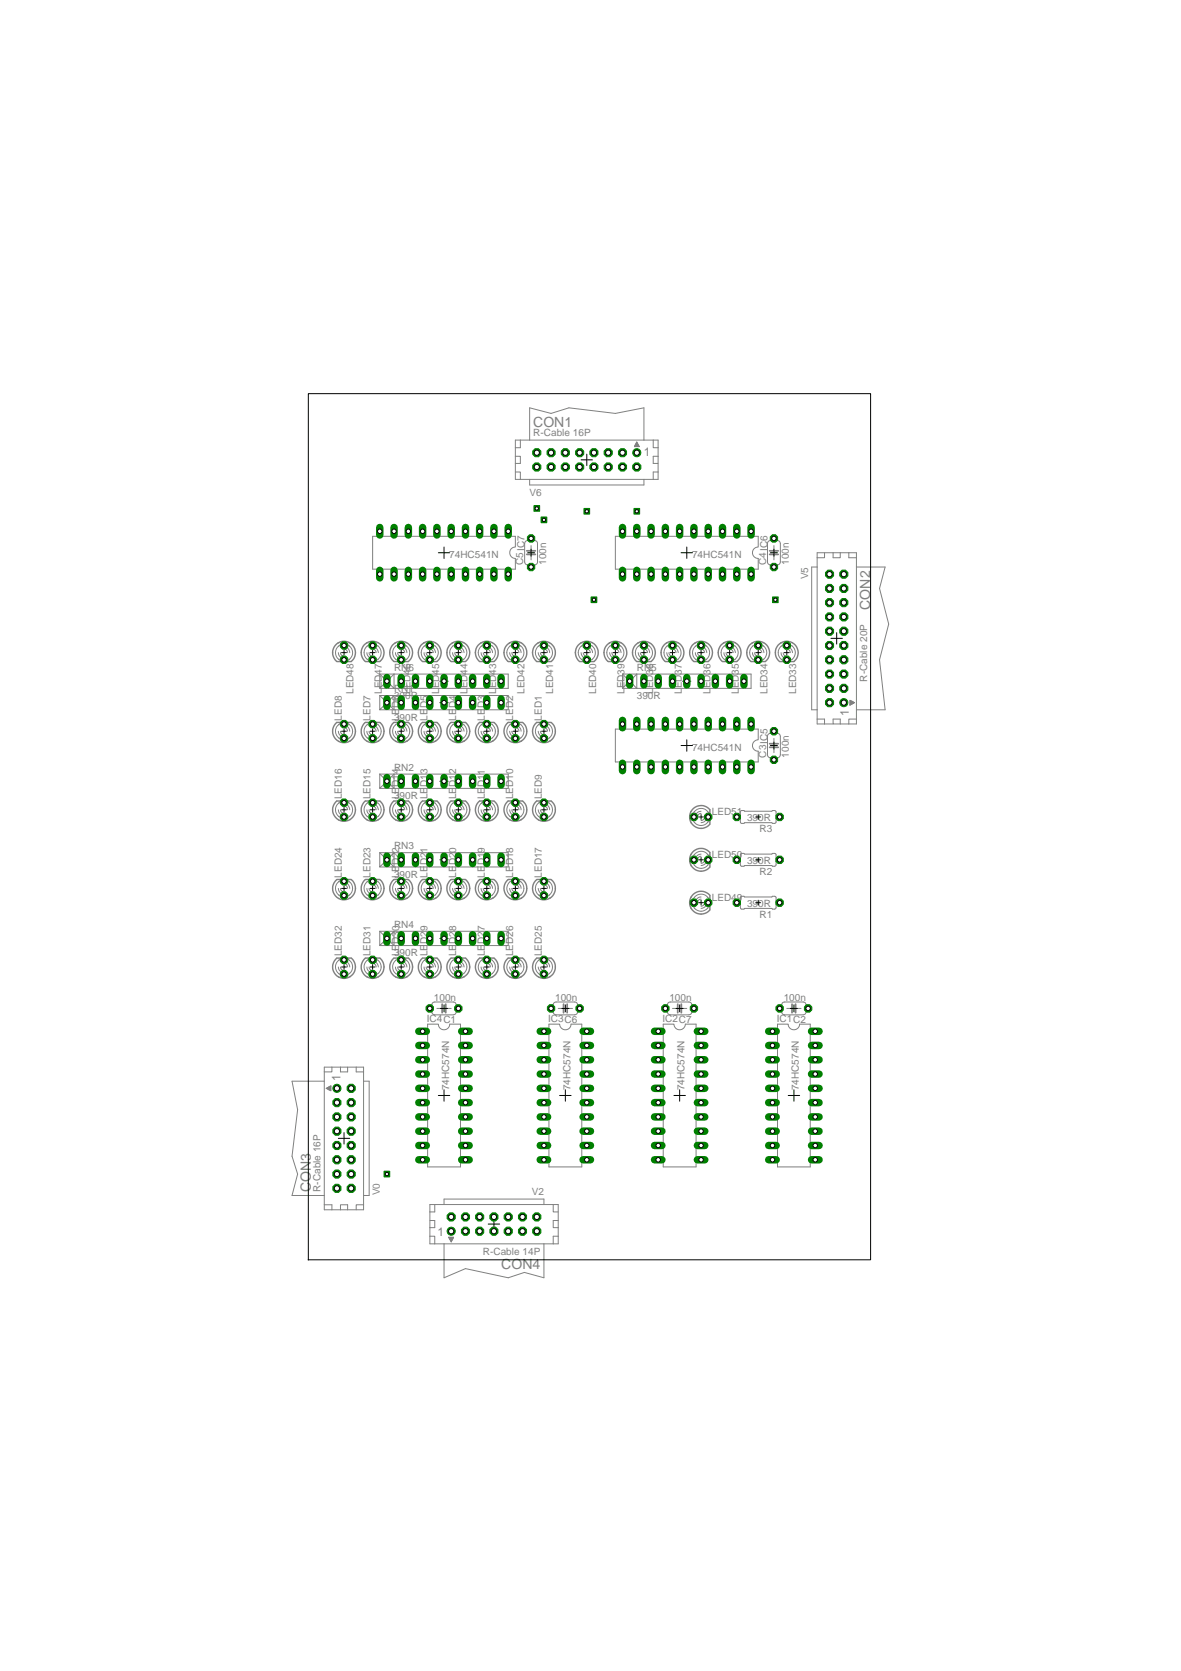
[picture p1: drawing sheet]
<svg xmlns="http://www.w3.org/2000/svg" width="210mm" height="297mm" viewBox="0 0 210 297" stroke-linecap="round" stroke-linejoin="round" font-family="sans-serif">
<defs><g id="words">
<g font-size="2.5" fill="#808080">
<text x="94.8" y="75.8">CON1</text>
<text x="154.7" y="108.4" transform="rotate(-90 154.7 108.4)">CON2</text>
<text x="55.2" y="211.9" transform="rotate(-90 55.2 211.9)">CON3</text>
<text x="89.1" y="225.5">CON4</text>
</g>
<g font-size="2.1" fill="#808080">
<text x="114.5" y="81.1">1</text>
<text x="150.9" y="127.4" transform="rotate(-90 150.9 127.4)">1</text>
<text x="60.5" y="192.2" transform="rotate(-90 60.5 192.2)">1</text>
<text x="77.8" y="219.8">1</text>
</g>
<g font-size="1.8" fill="#808080">
<text x="94.8" y="77.6">R-Cable 16P</text>
<text x="94.2" y="88.1">V6</text>
<text x="79.9" y="99.1">74HC541N</text>
<text x="93" y="100.4" transform="rotate(-90 93 100.4)">C5IC7</text>
<text x="97.1" y="100.4" transform="rotate(-90 97.1 100.4)">100n</text>
<text x="123" y="99.1">74HC541N</text>
<text x="136.2" y="100.4" transform="rotate(-90 136.2 100.4)">C4IC6</text>
<text x="140.3" y="100.4" transform="rotate(-90 140.3 100.4)">100n</text>
<text x="143.7" y="103" transform="rotate(-90 143.7 103)">V5</text>
<text x="70.1" y="119.2">RN6</text>
<text x="113.2" y="119.2">RN5</text>
<text x="62.8" y="123.4" transform="rotate(-90 62.8 123.4)">LED48</text>
<text x="67.9" y="123.4" transform="rotate(-90 67.9 123.4)">LED47</text>
<text x="70.1" y="123">RN1</text>
<text x="70.1" y="124.3">390R</text>
<text x="73" y="123.4" transform="rotate(-90 73 123.4)">LED46</text>
<text x="78.1" y="123.4" transform="rotate(-90 78.1 123.4)">LED45</text>
<text x="83.1" y="123.4" transform="rotate(-90 83.1 123.4)">LED44</text>
<text x="88.2" y="123.4" transform="rotate(-90 88.2 123.4)">LED43</text>
<text x="93.3" y="123.4" transform="rotate(-90 93.3 123.4)">LED42</text>
<text x="98.4" y="123.4" transform="rotate(-90 98.4 123.4)">LED41</text>
<text x="106" y="123.4" transform="rotate(-90 106 123.4)">LED40</text>
<text x="111.1" y="123.4" transform="rotate(-90 111.1 123.4)">LED39</text>
<text x="113.2" y="124.3">390R</text>
<text x="116.1" y="123.4" transform="rotate(-90 116.1 123.4)">LED38</text>
<text x="121.2" y="123.4" transform="rotate(-90 121.2 123.4)">LED37</text>
<text x="126.3" y="123.4" transform="rotate(-90 126.3 123.4)">LED36</text>
<text x="131.4" y="123.4" transform="rotate(-90 131.4 123.4)">LED35</text>
<text x="136.5" y="123.4" transform="rotate(-90 136.5 123.4)">LED34</text>
<text x="141.5" y="123.4" transform="rotate(-90 141.5 123.4)">LED33</text>
<text x="154.2" y="121.2" transform="rotate(-90 154.2 121.2)">R-Cable 20P</text>
<text x="60.8" y="128.1" transform="rotate(-90 60.8 128.1)">LED8</text>
<text x="65.9" y="128.1" transform="rotate(-90 65.9 128.1)">LED7</text>
<text x="70.1" y="128.1">390R</text>
<text x="71" y="128.1" transform="rotate(-90 71 128.1)">LED6</text>
<text x="76" y="128.1" transform="rotate(-90 76 128.1)">LED5</text>
<text x="81.1" y="128.1" transform="rotate(-90 81.1 128.1)">LED4</text>
<text x="86.2" y="128.1" transform="rotate(-90 86.2 128.1)">LED3</text>
<text x="91.2" y="128.1" transform="rotate(-90 91.2 128.1)">LED2</text>
<text x="96.3" y="128.1" transform="rotate(-90 96.3 128.1)">LED1</text>
<text x="70.1" y="137">RN2</text>
<text x="123" y="133.4">74HC541N</text>
<text x="136.2" y="134.7" transform="rotate(-90 136.2 134.7)">C3IC5</text>
<text x="140.3" y="134.7" transform="rotate(-90 140.3 134.7)">100n</text>
<text x="60.8" y="142" transform="rotate(-90 60.8 142)">LED16</text>
<text x="65.9" y="142" transform="rotate(-90 65.9 142)">LED15</text>
<text x="70.1" y="142">390R</text>
<text x="71" y="142" transform="rotate(-90 71 142)">LED14</text>
<text x="76" y="142" transform="rotate(-90 76 142)">LED13</text>
<text x="81.1" y="142" transform="rotate(-90 81.1 142)">LED12</text>
<text x="86.2" y="142" transform="rotate(-90 86.2 142)">LED11</text>
<text x="91.2" y="142" transform="rotate(-90 91.2 142)">LED10</text>
<text x="96.3" y="142" transform="rotate(-90 96.3 142)">LED9</text>
<text x="126.6" y="144.8">LED51</text>
<text x="132.8" y="145.9">390R</text>
<text x="135.1" y="147.9">R3</text>
<text x="70.1" y="150.9">RN3</text>
<text x="126.6" y="152.5">LED50</text>
<text x="132.8" y="153.6">390R</text>
<text x="135.1" y="155.5">R2</text>
<text x="60.8" y="156" transform="rotate(-90 60.8 156)">LED24</text>
<text x="65.9" y="156" transform="rotate(-90 65.9 156)">LED23</text>
<text x="70.1" y="156">390R</text>
<text x="71" y="156" transform="rotate(-90 71 156)">LED22</text>
<text x="76" y="156" transform="rotate(-90 76 156)">LED21</text>
<text x="81.1" y="156" transform="rotate(-90 81.1 156)">LED20</text>
<text x="86.2" y="156" transform="rotate(-90 86.2 156)">LED19</text>
<text x="91.2" y="156" transform="rotate(-90 91.2 156)">LED18</text>
<text x="96.3" y="156" transform="rotate(-90 96.3 156)">LED17</text>
<text x="126.6" y="160.1">LED49</text>
<text x="132.8" y="161.2">390R</text>
<text x="70.1" y="164.9">RN4</text>
<text x="135.1" y="163.1">R1</text>
<text x="60.8" y="170" transform="rotate(-90 60.8 170)">LED32</text>
<text x="65.9" y="170" transform="rotate(-90 65.9 170)">LED31</text>
<text x="70.1" y="170">390R</text>
<text x="71" y="170" transform="rotate(-90 71 170)">LED30</text>
<text x="76" y="170" transform="rotate(-90 76 170)">LED29</text>
<text x="81.1" y="170" transform="rotate(-90 81.1 170)">LED28</text>
<text x="86.2" y="170" transform="rotate(-90 86.2 170)">LED27</text>
<text x="91.2" y="170" transform="rotate(-90 91.2 170)">LED26</text>
<text x="96.3" y="170" transform="rotate(-90 96.3 170)">LED25</text>
<text x="77.1" y="177.9">100n</text>
<text x="98.7" y="177.9">100n</text>
<text x="119" y="177.9">100n</text>
<text x="139.3" y="177.9">100n</text>
<text x="75.9" y="181.7">IC4C1</text>
<text x="97.5" y="181.7">IC3C6</text>
<text x="117.8" y="181.7">IC2C7</text>
<text x="138.1" y="181.7">IC1C2</text>
<text x="79.8" y="193.8" transform="rotate(-90 79.8 193.8)">74HC574N</text>
<text x="101.4" y="193.8" transform="rotate(-90 101.4 193.8)">74HC574N</text>
<text x="121.7" y="193.8" transform="rotate(-90 121.7 193.8)">74HC574N</text>
<text x="142" y="193.8" transform="rotate(-90 142 193.8)">74HC574N</text>
<text x="57" y="211.9" transform="rotate(-90 57 211.9)">R-Cable 16P</text>
<text x="67.5" y="212.5" transform="rotate(-90 67.5 212.5)">V0</text>
<text x="94.5" y="212.5">V2</text>
<text x="85.9" y="223.1">R-Cable 14P</text>
</g>
</g></defs>
<g fill="none" stroke="#808080" stroke-width=".18">
<path d="M92.5 78.2v1.4h-.9M94.2 78.2v-5.7l3.8 1 3.2-1 8.2 1 5.1-1v5.7M113.2 78.6v.2M113.2 78.6l.4 .8h-.8zM116.1 78.2v1.4h.9M66.3 95.3h25.3v1.9a1.02 1.02 0 0 0-1 1.1 1.02 1.02 0 0 0 1 1v1.9h-25.3zM91.6 81.1h.9v1.3h-.9M91.6 83.9h.9v1.3M91.6 82.4v2.8h25.4v-2.8M94.2 85.2v1h20.3v-1M109.4 95.3h25.4v1.9a1.02 1.02 0 0 0-1 1.1 1.02 1.02 0 0 0 1 1v1.9h-25.4zM116.1 81.1h.9v1.3h-.9z"/>
<path d="M117 81.1v-2.9h-25.4v4.2M117 83.9h-.9v1.3M60.2 114.8a1.5 1.5 0 0 0 0 2.4M62.1 114.8a1.52 1.52 0 0 1 0 2.5M65.3 114.8a1.5 1.5 0 0 0 0 2.4M67.2 114.8a1.52 1.52 0 0 1-.1 2.5M67.5 119.8h22.9v2.6h-22.9M67.5 119.8v2.6l.7-.7M67.5 119.8l.7 .7M70.4 114.8a1.5 1.5 0 0 0 0 2.4M72.2 114.8a1.52 1.52 0 0 1 0 2.5M75.5 114.8a1.54 1.54 0 0 0 0 2.4"/>
<path d="M77.3 114.8a1.5 1.5 0 0 1 0 2.5M80.5 114.8a1.54 1.54 0 0 0 0 2.4M82.4 114.8a1.5 1.5 0 0 1 0 2.5M85.6 114.8a1.5 1.5 0 0 0 0 2.4M87.5 114.8a1.54 1.54 0 0 1-.1 2.5M90.7 114.8a1.5 1.5 0 0 0 0 2.4M92.6 114.8a1.54 1.54 0 0 1-.1 2.5M95.8 114.8a1.5 1.5 0 0 0 0 2.4M97.6 114.8a1.52 1.52 0 0 1 0 2.5M103.4 114.8a1.5 1.5 0 0 0 0 2.4M105.2 114.8a1.52 1.52 0 0 1 0 2.5M108.5 114.8a1.5 1.5 0 0 0 0 2.4"/>
<path d="M110.3 114.8a1.52 1.52 0 0 1 0 2.5M110.7 119.8v2.6l.6-.7M110.7 119.8l.6 .7M110.7 119.8h22.8v2.6h-22.8M113.6 114.8a1.5 1.5 0 0 0 0 2.4M115.4 114.8a1.52 1.52 0 0 1 0 2.5M118.6 114.8a1.5 1.5 0 0 0 0 2.4M120.5 114.8a1.52 1.52 0 0 1 0 2.5M123.7 114.8a1.5 1.5 0 0 0 0 2.4M125.6 114.8a1.52 1.52 0 0 1-.1 2.5M128.8 114.8a1.5 1.5 0 0 0 0 2.4M130.6 114.8a1.52 1.52 0 0 1 0 2.5"/>
<path d="M133.9 114.8a1.54 1.54 0 0 0 0 2.4M135.7 114.8a1.5 1.5 0 0 1 0 2.5M138.9 114.8a1.54 1.54 0 0 0 0 2.4M140.8 114.8a1.5 1.5 0 0 1 0 2.5M60.3 128.8a1.51 1.51 0 0 0 0 2.4M62.1 128.8a1.52 1.52 0 0 1 0 2.4M65.4 128.8a1.51 1.51 0 0 0-.1 2.4M67.2 128.8a1.52 1.52 0 0 1 0 2.4M67.5 123.6h22.9v2.6h-22.9M67.5 137.6h22.9v2.5h-22.9M67.5 123.6v2.6l.7-.7M67.5 137.6v2.5l.7-.6"/>
<path d="M67.5 123.6l.7 .7M67.5 137.6l.7 .6M69.4 124.3l.7-.7v2.6l-.7-.7M69.4 120.5l.7-.7v2.6l-.7-.7M69.4 138.2l.7-.6v2.5l-.7-.6M70.4 128.8a1.51 1.51 0 0 0 0 2.4M72.3 128.8a1.52 1.52 0 0 1 0 2.4M75.5 128.8a1.53 1.53 0 0 0 0 2.4M77.3 128.8a1.52 1.52 0 0 1 0 2.4M80.6 128.8a1.53 1.53 0 0 0 0 2.4M82.4 128.8a1.52 1.52 0 0 1 0 2.4M85.7 128.8a1.53 1.53 0 0 0-.1 2.4"/>
<path d="M87.5 128.8a1.56 1.56 0 0 1 0 2.4M90.8 128.8a1.53 1.53 0 0 0-.1 2.4M92.6 128.8a1.56 1.56 0 0 1 0 2.4M95.8 128.8a1.54 1.54 0 0 0 0 2.4M97.6 128.8a1.52 1.52 0 0 1 0 2.4M112.6 120.5l.6-.7v2.6l-.6-.7M60.3 142.7a1.53 1.53 0 0 0 0 2.5M60.3 156.7a1.51 1.51 0 0 0 0 2.4M62.1 142.7a1.52 1.52 0 0 1 0 2.5M62.1 156.7a1.52 1.52 0 0 1 0 2.4M65.4 142.7a1.53 1.53 0 0 0-.1 2.5M65.4 156.7a1.51 1.51 0 0 0-.1 2.4"/>
<path d="M67.2 142.7a1.52 1.52 0 0 1 0 2.5M67.2 156.7a1.52 1.52 0 0 1 0 2.4M67.5 151.6h22.9v2.5h-22.9M67.5 151.6v2.5l.7-.6M67.5 151.6l.7 .6M69.4 152.2l.7-.6v2.5l-.7-.6M70.4 142.7a1.53 1.53 0 0 0 0 2.5M70.4 156.7a1.51 1.51 0 0 0 0 2.4M72.3 142.7a1.52 1.52 0 0 1 0 2.5M72.3 156.7a1.52 1.52 0 0 1 0 2.4M75.5 142.7a1.54 1.54 0 0 0 0 2.5M75.5 156.7a1.53 1.53 0 0 0 0 2.4"/>
<path d="M77.3 142.7a1.52 1.52 0 0 1 0 2.5M77.3 156.7a1.52 1.52 0 0 1 0 2.4M80.6 142.7a1.54 1.54 0 0 0 0 2.5M80.6 156.7a1.53 1.53 0 0 0 0 2.4M82.4 142.7a1.52 1.52 0 0 1 0 2.5M82.4 156.7a1.52 1.52 0 0 1 0 2.4M85.7 142.7a1.54 1.54 0 0 0-.1 2.5M85.7 156.7a1.53 1.53 0 0 0-.1 2.4M87.5 142.7a1.56 1.56 0 0 1 0 2.5M87.5 156.7a1.56 1.56 0 0 1 0 2.4M90.8 142.7a1.54 1.54 0 0 0-.1 2.5M90.8 156.7a1.53 1.53 0 0 0-.1 2.4"/>
<path d="M92.6 142.7a1.56 1.56 0 0 1 0 2.5M92.6 156.7a1.56 1.56 0 0 1 0 2.4M95.8 142.7a1.56 1.56 0 0 0 0 2.5M95.8 156.7a1.54 1.54 0 0 0 0 2.4M97.6 142.7a1.52 1.52 0 0 1 0 2.5M97.6 156.7a1.52 1.52 0 0 1 0 2.4M123.4 159.6a1.52 1.52 0 0 1 2.5 0M123.4 151.9a1.52 1.52 0 0 1 2.5 .1M123.4 144.3a1.52 1.52 0 0 1 2.5 0M125.9 153.8a1.52 1.52 0 0 1-2.5 0M125.9 146.2a1.52 1.52 0 0 1-2.5 0M131.6 153.7l.2 .3h.5l.1-.1h4.8l.2 .1h.3l.3-.3"/>
<path d="M131.6 146.1l.2 .2 .5 .1 .1-.2h4.8l.2 .2h.3l.3-.3M131.6 159.6l.1-.2 .2-.1h.4l.1 .1h4.8l.2-.1h.3l.3 .3M131.6 152l.1-.2 .2-.1h.4l.1 .1h4.8l.2-.1h.3l.3 .3M131.6 144.3l.3-.2h.4l.1 .1h4.8l.2-.1h.3l.3 .2M60.3 170.6a1.51 1.51 0 0 0 0 2.5M62.1 170.7a1.5 1.5 0 0 1 0 2.4M65.4 170.6a1.51 1.51 0 0 0-.1 2.5M67.2 170.7a1.5 1.5 0 0 1 0 2.4M67.5 165.5h22.9v2.6h-22.9M67.5 165.5v2.6l.7-.7M67.5 165.5l.7 .7M69.4 166.2l.7-.7v2.6l-.7-.7"/>
<path d="M70.4 170.6a1.51 1.51 0 0 0 0 2.5M72.3 170.7a1.5 1.5 0 0 1 0 2.4M75.5 170.6a1.53 1.53 0 0 0 0 2.5M77.3 170.7a1.5 1.5 0 0 1 0 2.4M80.6 170.6a1.53 1.53 0 0 0 0 2.5M82.4 170.7a1.5 1.5 0 0 1 0 2.4M85.7 170.6a1.53 1.53 0 0 0-.1 2.5M87.5 170.7a1.54 1.54 0 0 1 0 2.4M90.8 170.6a1.53 1.53 0 0 0-.1 2.5M92.6 170.7a1.54 1.54 0 0 1 0 2.4M95.8 170.6a1.54 1.54 0 0 0 0 2.5M97.6 170.7a1.5 1.5 0 0 1 0 2.4"/>
<path d="M125.9 161.4a1.52 1.52 0 0 1-2.5 0M131.6 161.4l.2 .2h.5l.1-.1h4.8l.2 .1h.3l.3-.2M76 182.1h1.9a1.02 1.02 0 0 0 1.1 1 1.02 1.02 0 0 0 1-1h1.9v25.3h-5.9zM97.6 182.1h1.9a1.02 1.02 0 0 0 1 1 1.02 1.02 0 0 0 1-1h1.9v25.3h-5.8zM117.9 182.1h1.9a1.02 1.02 0 0 0 1 1 1.02 1.02 0 0 0 1.1-1h1.9v25.3h-5.9zM138.2 182.1h1.9a1.02 1.02 0 0 0 1.1 1 1.02 1.02 0 0 0 1-1h1.9v25.3h-5.9z"/>
</g>
<g fill="none" stroke="#808080" stroke-width=".25">
<path d="M60.2 114.3a2.03 2.03 0 0 0-.3 3.3M62.1 114.2a2.02 2.02 0 0 1 .4 3.4M65.2 114.3a2.03 2.03 0 0 0-.3 3.3M67.2 114.2a2.02 2.02 0 0 1 .3 3.4M70.3 114.3a2.03 2.03 0 0 0-.3 3.3M72.3 114.2a2.02 2.02 0 0 1 .3 3.4M75.4 114.3a2.03 2.03 0 0 0-.3 3.3M77.4 114.2a2.02 2.02 0 0 1 .3 3.4M80.5 114.3a2.03 2.03 0 0 0-.3 3.3M82.4 114.2a2.02 2.02 0 0 1 .4 3.4M85.6 114.3a2.05 2.05 0 0 0-.4 3.3M87.5 114.2a2.02 2.02 0 0 1 .4 3.4"/>
<path d="M90.6 114.3a2.05 2.05 0 0 0-.3 3.3M92.6 114.2a2.02 2.02 0 0 1 .3 3.4M95.7 114.3a2.05 2.05 0 0 0-.3 3.3M97.7 114.2a2.01 2.01 0 0 1 .3 3.4M103.3 114.3a2.05 2.05 0 0 0-.3 3.3M105.3 114.2a2.01 2.01 0 0 1 .3 3.4M108.4 114.3a2.06 2.06 0 0 0-.3 3.3M110.4 114.2a2.04 2.04 0 0 1 .3 3.4M113.5 114.3a2.03 2.03 0 0 0-.3 3.3M115.4 114.2a2.02 2.02 0 0 1 .4 3.4M118.6 114.3a2.03 2.03 0 0 0-.3 3.3M120.5 114.2a2.02 2.02 0 0 1 .4 3.4"/>
<path d="M123.6 114.3a2.03 2.03 0 0 0-.3 3.3M125.6 114.2a2.02 2.02 0 0 1 .3 3.4M128.7 114.3a2.03 2.03 0 0 0-.3 3.3M130.7 114.2a2.02 2.02 0 0 1 .3 3.4M133.8 114.3a2.03 2.03 0 0 0-.3 3.3M135.8 114.2a2.02 2.02 0 0 1 .3 3.4M138.9 114.3a2.03 2.03 0 0 0-.3 3.3M140.8 114.2a2.02 2.02 0 0 1 .4 3.4M59.9 128.4a2.05 2.05 0 0 0 .3 3.4M62.5 128.4a2.04 2.04 0 0 1-.3 3.4M64.9 128.4a2.05 2.05 0 0 0 .4 3.4M67.6 128.4a2.03 2.03 0 0 1-.4 3.4"/>
<path d="M70 128.4a2.05 2.05 0 0 0 .4 3.4M72.6 128.4a2.03 2.03 0 0 1-.3 3.4M75.1 128.4a2.06 2.06 0 0 0 .3 3.4M77.7 128.4a2.03 2.03 0 0 1-.3 3.4M80.2 128.4a2.06 2.06 0 0 0 .3 3.4M82.8 128.4a2.03 2.03 0 0 1-.3 3.4M85.3 128.4a2.03 2.03 0 0 0 .3 3.4M87.9 128.4a2.04 2.04 0 0 1-.3 3.4M90.3 128.4a2.03 2.03 0 0 0 .4 3.4M92.9 128.4a2.04 2.04 0 0 1-.3 3.4M95.4 128.4a2.03 2.03 0 0 0 .4 3.4M98 128.4a2.04 2.04 0 0 1-.3 3.4"/>
<path d="M59.9 142.4a2.05 2.05 0 0 0 .3 3.4M59.9 156.4a2.05 2.05 0 0 0 .3 3.3M62.5 142.4a2.02 2.02 0 0 1-.3 3.3M62.5 156.4a2.02 2.02 0 0 1-.3 3.3M64.9 142.4a2.05 2.05 0 0 0 .4 3.4M64.9 156.4a2.05 2.05 0 0 0 .4 3.3M67.6 142.4a2.01 2.01 0 0 1-.4 3.3M67.6 156.4a2.01 2.01 0 0 1-.4 3.3M70 142.4a2.05 2.05 0 0 0 .4 3.4M70 156.4a2.05 2.05 0 0 0 .4 3.3M72.6 142.4a2.01 2.01 0 0 1-.3 3.3M72.6 156.4a2.01 2.01 0 0 1-.3 3.3"/>
<path d="M75.1 142.4a2.06 2.06 0 0 0 .3 3.4M75.1 156.4a2.06 2.06 0 0 0 .3 3.3M77.7 142.4a2.01 2.01 0 0 1-.3 3.3M77.7 156.4a2.01 2.01 0 0 1-.3 3.3M80.2 142.4a2.06 2.06 0 0 0 .3 3.4M80.2 156.4a2.06 2.06 0 0 0 .3 3.3M82.8 142.4a2.01 2.01 0 0 1-.3 3.3M82.8 156.4a2.01 2.01 0 0 1-.3 3.3M85.3 142.4a2.03 2.03 0 0 0 .3 3.4M85.3 156.4a2.03 2.03 0 0 0 .3 3.3M87.9 142.4a2.02 2.02 0 0 1-.3 3.3M87.9 156.4a2.02 2.02 0 0 1-.3 3.3"/>
<path d="M90.3 142.4a2.03 2.03 0 0 0 .4 3.4M90.3 156.4a2.03 2.03 0 0 0 .4 3.3M92.9 142.4a2.02 2.02 0 0 1-.3 3.3M92.9 156.4a2.02 2.02 0 0 1-.3 3.3M95.4 142.4a2.03 2.03 0 0 0 .4 3.4M95.4 156.4a2.03 2.03 0 0 0 .4 3.3M98 142.4a2.02 2.02 0 0 1-.3 3.3M98 156.4a2.02 2.02 0 0 1-.3 3.3M122.9 153.9a2.06 2.06 0 0 0 3.3 .3M122.9 146.2a2.03 2.03 0 0 0 3.3 .3M126.2 159.2a2.05 2.05 0 0 0-3.3 .3M126.2 151.5a2.05 2.05 0 0 0-3.3 .4"/>
<path d="M126.2 143.9a2.03 2.03 0 0 0-3.3 .4M59.9 170.3a2.03 2.03 0 0 0 .3 3.4M62.5 170.3a2.04 2.04 0 0 1-.3 3.4M64.9 170.3a2.03 2.03 0 0 0 .4 3.4M67.6 170.3a2.03 2.03 0 0 1-.4 3.4M70 170.3a2.03 2.03 0 0 0 .4 3.4M72.6 170.3a2.03 2.03 0 0 1-.3 3.4M75.1 170.3a2.04 2.04 0 0 0 .3 3.4M77.7 170.3a2.03 2.03 0 0 1-.3 3.4M80.2 170.3a2.04 2.04 0 0 0 .3 3.4M82.8 170.3a2.03 2.03 0 0 1-.3 3.4M85.3 170.3a2.01 2.01 0 0 0 .3 3.4"/>
<path d="M87.9 170.3a2.04 2.04 0 0 1-.3 3.4M90.3 170.3a2.01 2.01 0 0 0 .4 3.4M92.9 170.3a2.04 2.04 0 0 1-.3 3.4M95.4 170.3a2.01 2.01 0 0 0 .4 3.4M98 170.3a2.04 2.04 0 0 1-.3 3.4M122.9 161.5a2.05 2.05 0 0 0 3.3 .3"/>
</g>
<path d="M113 79h.5v.2h-.5z" fill="#808080"/>
<path d="M113 79h.5v.2h-.5z" fill="none" stroke="#808080" stroke-width=".18"/>
<path d="M113.2 79.2h.4v.2h-.4z" fill="#808080"/>
<path d="M113.2 79.2h.4v.2h-.4z" fill="none" stroke="#808080" stroke-width=".18"/>
<path d="M112.8 79.2h.4v.2h-.4z" fill="#808080"/>
<path d="M112.8 79.2h.4v.2h-.4z" fill="none" stroke="#808080" stroke-width=".18"/>
<path d="M113.1 78.8h.2v.2h-.2z" fill="#808080"/>
<g fill="none" stroke="#808080" stroke-width=".18">
<path d="M113.1 78.8h.2v.2h-.2zM146.6 98.3v.8h-1.3M148.1 98.3v.8h1.3v-.8M148.1 98.3h-2.8v30.4h2.8M148.1 98.3h4.2v30.4h-2.9M150.9 98.3v.8h1.4M145.3 100.8h-1v25.4h1M152.3 100.8h5.1l-1 3.8 1.6 6.3-1.6 6.4 1 8.9h-5.1M145.3 127.8h1.3v.9M148.1 127.8h1.3v.9h-1.3zM151.1 124.5l.8 .4-.8 .4zM151.7 124.9h.2"/>
<path d="M152.3 127.8h-1.4v.9"/>
</g>
<path d="M151.3 124.7h.2v.5h-.2z" fill="#808080"/>
<path d="M151.3 124.7h.2v.5h-.2z" fill="none" stroke="#808080" stroke-width=".18"/>
<path d="M151.2 124.9h.1v.4h-.1z" fill="#808080"/>
<path d="M151.2 124.9h.1v.4h-.1z" fill="none" stroke="#808080" stroke-width=".18"/>
<path d="M151.2 124.5h.1v.4h-.1z" fill="#808080"/>
<path d="M151.2 124.5h.1v.4h-.1z" fill="none" stroke="#808080" stroke-width=".18"/>
<path d="M151.5 124.8h.2v.2h-.2z" fill="#808080"/>
<g fill="none" stroke="#808080" stroke-width=".18">
<path d="M109.4 129.6h25.4v1.9a1.02 1.02 0 0 0-1 1 1.02 1.02 0 0 0 1 1v1.9h-25.4zM151.5 124.8h.2v.2h-.2zM57.7 192.2h-5.8l1 5.1-1 8.2 1 3.2-1 3.8h5.8M58 193.5l.8-.5v.9zM58 193.5h.3M59 189.7v.8h-1.3M60.5 189.7h1.3v.8h-1.3zM60.5 189.7h-2.8v25.4h4.1M61.8 189.7h2.8v25.4h-2.8M63.3 189.7v.8h1.3M64.6 192.2h1v20.3h-1M57.7 214.2h1.3v.9"/>
<path d="M60.5 215.1v-.9h1.3v.9M64.6 214.2h-1.3v.9"/>
</g>
<path d="M58.4 193.2h.3v.5h-.3z" fill="#808080"/>
<path d="M58.4 193.2h.3v.5h-.3z" fill="none" stroke="#808080" stroke-width=".18"/>
<path d="M58.7 193.1h.1v.4h-.1z" fill="#808080"/>
<path d="M58.7 193.1h.1v.4h-.1z" fill="none" stroke="#808080" stroke-width=".18"/>
<path d="M58.7 193.5h.1v.3h-.1z" fill="#808080"/>
<path d="M58.7 193.5h.1v.3h-.1z" fill="none" stroke="#808080" stroke-width=".18"/>
<path d="M58.2 193.3h.3v.3h-.3z" fill="#808080"/>
<g fill="none" stroke="#808080" stroke-width=".18">
<path d="M58.2 193.3h.3v.3h-.3zM76.4 217v-2.9h22.9v2.9M76.4 219.8h.9v1.3M76.4 217h.9v1.2h-.9zM77.3 214.1v1.3h-.9M79 214.1v-1h17.7v1M79.8 219.9h.8l-.4 .9zM98.4 214.1v1.3h.9M99.3 217h-.9v1.2h.9M99.3 217v4.1h-22.9v-2.9M99.3 219.8h-.9v1.3M79 221.1v6l3.8-1.6 7.6 1.6 2.8-.9 3.5 .9v-6"/>
<path d="M80.2 220.5v.3"/>
</g>
<path d="M80 220.1h.5v.3h-.5z" fill="#808080"/>
<path d="M80 220.1h.5v.3h-.5z" fill="none" stroke="#808080" stroke-width=".18"/>
<path d="M79.8 220h.4v.1h-.4z" fill="#808080"/>
<path d="M79.8 220h.4v.1h-.4z" fill="none" stroke="#808080" stroke-width=".18"/>
<path d="M80.2 220h.4v.1h-.4z" fill="#808080"/>
<path d="M80.2 220h.4v.1h-.4z" fill="none" stroke="#808080" stroke-width=".18"/>
<path d="M80.1 220.3h.2v.3h-.2z" fill="#808080"/>
<g fill="none" stroke="#808080" stroke-width=".18">
<path d="M93.8 96.1l-.3 .1-.2 .4v3.3l.1 .3 .4 .2M94.4 97v.9M94.4 98.6v.9M95.1 96.1l.3 .1 .2 .4v3.3l-.1 .3-.4 .2M137 96.1l-.5 .2v.3v3.3v.3l.5 .2M137.6 97v.9M137.6 98.6v.9M138.2 96.1l.3 .1 .2 .4v3.3l-.1 .3-.4 .2M60.2 116a1.01 1.01 0 0 0 1 1M60.5 116l.3 .5 .4 .1M61.2 115.4l.4 .1 .2 .5M61.2 115h.2a.98 .98 0 0 1 .8 1"/>
<path d="M62.1 114.9a1.49 1.49 0 0 0-1.9 0M62.2 117.2l-.8 .3a1.59 1.59 0 0 1-1.2-.3M65.2 116a1.01 1.01 0 0 0 1.1 1M65.6 116l.3 .5 .4 .1M66.3 115.4l.3 .1 .3 .5M66.3 115h.2a.98 .98 0 0 1 .8 1M67.2 114.9a1.49 1.49 0 0 0-2 0M67.2 117.2l-.7 .3a1.57 1.57 0 0 1-1.2-.3M70.3 116a1.01 1.01 0 0 0 1 1M70.7 116l.1 .4 .5 .2M71.3 115.4l.4 .1 .3 .5M71.3 115h.3a.98 .98 0 0 1 .7 1"/>
<path d="M72.3 114.9a1.49 1.49 0 0 0-2 0M72.3 117.2l-.7 .3a1.57 1.57 0 0 1-1.2-.3M75.4 116a1.01 1.01 0 0 0 1 1M75.8 116l.1 .4 .5 .2M76.4 115.4l.4 .1 .2 .5M76.4 115h.3a.98 .98 0 0 1 .7 1M77.4 114.9a1.49 1.49 0 0 0-2 0M77.4 117.2l-.7 .3a1.57 1.57 0 0 1-1.3-.3M80.5 116a1.01 1.01 0 0 0 1 1M80.9 116l.1 .4 .5 .2M81.5 115.4l.4 .1 .2 .5M81.5 115h.2a1.04 1.04 0 0 1 .8 1"/>
<path d="M82.5 114.9a1.49 1.49 0 0 0-2 0M82.5 117.2l-.5 .3h-.5l-1-.3M85.5 116l.2 .5a.93 .93 0 0 0 .9 .5M85.9 116l.1 .4 .6 .2M86.6 115.4l.3 .1 .3 .5M86.6 115h.2a1 1 0 0 1 .8 1M87.5 117.2l-.4 .3h-.5l-1-.3M87.5 114.9a1.49 1.49 0 0 0-1.9 0M90.6 116l.1 .3a1 1 0 0 0 .9 .7M91 116l.1 .4 .5 .2M91.6 115h.3a1 1 0 0 1 .7 1M91.6 115.4l.4 .1 .3 .5"/>
<path d="M92.6 114.9a1.46 1.46 0 0 0-2 0M92.6 117.2l-.4 .3h-.6l-.9-.3M95.7 116v.3a1 1 0 0 0 1 .7M96.1 116l.1 .4 .5 .2M96.7 115h.3a1 1 0 0 1 .7 1M96.7 115.4l.4 .1 .2 .5M97.7 114.9a1.49 1.49 0 0 0-2 0M97.7 117.2l-.5 .3h-.5l-1-.3M103.3 116l.1 .3a1 1 0 0 0 .9 .7M103.7 116l.1 .4 .5 .2M104.3 115h.3a1 1 0 0 1 .7 1M104.3 115.4l.4 .1 .3 .5"/>
<path d="M105.3 114.9a1.49 1.49 0 0 0-2 0M105.3 117.2l-.4 .3h-.6l-.9-.3M108.4 116v.3a1 1 0 0 0 1 .7M108.8 116v.2a.56 .56 0 0 0 .6 .4M109.4 115h.3a.98 .98 0 0 1 .7 1M109.4 115.4l.4 .1 .2 .5M110.4 114.9a1.49 1.49 0 0 0-2 0M110.4 117.2l-.5 .3h-.5l-1-.3M113.5 116a1.01 1.01 0 0 0 1 1M113.9 116l.2 .5 .4 .1M114.5 115h.2a.98 .98 0 0 1 .8 1M114.5 115.4l.4 .1 .2 .5"/>
<path d="M115.5 114.9a1.49 1.49 0 0 0-2 0M115.5 117.2l-.7 .3a1.59 1.59 0 0 1-1.3-.3M118.6 116a1.01 1.01 0 0 0 1 1M118.9 116l.3 .5 .4 .1M119.6 115h.2a.98 .98 0 0 1 .8 1M119.6 115.4l.4 .1 .2 .5M120.5 114.9a1.49 1.49 0 0 0-1.9 0M120.6 117.2l-.8 .3a1.59 1.59 0 0 1-1.2-.3M123.6 116a1.01 1.01 0 0 0 1.1 1M124 116l.3 .5 .4 .1M124.7 115h.2a.98 .98 0 0 1 .8 1M124.7 115.4l.3 .1 .3 .5"/>
<path d="M125.6 114.9a1.49 1.49 0 0 0-2 0M125.6 117.2l-.7 .3a1.59 1.59 0 0 1-1.2-.3M128.7 116a1.01 1.01 0 0 0 1 1M129.1 116l.1 .4 .5 .2M129.7 115h.3a.98 .98 0 0 1 .7 1M129.7 115.4l.4 .1 .3 .5M130.7 114.9a1.49 1.49 0 0 0-2 0M130.7 117.2l-.7 .3a1.57 1.57 0 0 1-1.2-.3M133.8 116a1.01 1.01 0 0 0 1 1M134.2 116l.1 .4 .5 .2M134.8 115h.3a.98 .98 0 0 1 .7 1M134.8 115.4l.4 .1 .2 .5"/>
<path d="M135.8 117.2l-.7 .3a1.57 1.57 0 0 1-1.3-.3M135.8 114.9a1.49 1.49 0 0 0-2 0M138.9 116a1.01 1.01 0 0 0 1 1M139.3 116l.1 .4 .5 .2M139.9 115h.2a1.04 1.04 0 0 1 .8 1M139.9 115.4l.4 .1 .2 .5M140.9 117.2l-.5 .3h-.5l-1-.3M140.9 114.9a1.49 1.49 0 0 0-2 0M60.2 130a1.01 1.01 0 0 0 1 1M60.5 130l.2 .4 .5 .2M61.2 129.3l.4 .2 .2 .5M61.2 129h.2a.98 .98 0 0 1 .8 1"/>
<path d="M62.1 128.8a1.49 1.49 0 0 0-1.9 0M62.2 131.1l-.8 .4a1.51 1.51 0 0 1-1.2-.4M65.2 130a1.01 1.01 0 0 0 1.1 1M65.6 130l.1 .4 .6 .2M66.3 129.3l.3 .2 .3 .5M66.3 129h.2a.98 .98 0 0 1 .8 1M67.2 128.8a1.49 1.49 0 0 0-1.9 0M67.3 131.1l-.8 .4a1.51 1.51 0 0 1-1.2-.4M68.2 124.3l1.2 1.2M68.2 138.3l1.2 1.2M68.2 120.5l1.2 1.2M69.4 124.3l-1.2 1.2"/>
<path d="M69.4 138.3l-1.2 1.2M69.4 120.5l-1.2 1.2M70.3 130a1.01 1.01 0 0 0 1 1M70.7 130l.1 .4 .5 .2M71.3 129.3l.4 .2 .3 .5M71.3 129h.3a.98 .98 0 0 1 .7 1M72.3 128.8a1.49 1.49 0 0 0-2 0M72.3 131.1l-.7 .4a1.51 1.51 0 0 1-1.2-.4M75.4 130a1.01 1.01 0 0 0 1 1M75.8 130l.1 .4 .5 .2M76.4 129.3l.4 .2 .2 .5M76.4 129h.3a.98 .98 0 0 1 .7 1"/>
<path d="M77.4 128.8a1.49 1.49 0 0 0-2 0M77.4 131.1l-.7 .4a1.51 1.51 0 0 1-1.3-.4M80.5 130a1.01 1.01 0 0 0 1 1M80.9 130l.1 .4 .5 .2M81.5 129.3l.4 .2 .2 .5M81.5 129h.2a1.04 1.04 0 0 1 .8 1M82.5 128.8a1.49 1.49 0 0 0-2 0M82.5 131.1l-.7 .4a1.58 1.58 0 0 1-1.3-.4M85.5 130l.2 .5a.93 .93 0 0 0 .9 .5M85.9 130l.1 .4 .6 .2M86.6 129.3l.3 .2 .3 .5M86.6 129h.2a1 1 0 0 1 .8 1"/>
<path d="M87.5 128.8a1.49 1.49 0 0 0-1.9 0M87.6 131.1l-.8 .4a1.55 1.55 0 0 1-1.2-.4M90.6 130l.1 .3a1 1 0 0 0 .9 .7M91 130l.1 .4 .5 .2M91.6 129h.3a1 1 0 0 1 .7 1M91.6 129.3l.4 .2 .3 .5M92.6 128.8a1.47 1.47 0 0 0-1.9 0M92.6 131.1l-.7 .4a1.55 1.55 0 0 1-1.2-.4M95.7 130v.3a1 1 0 0 0 1 .7M96.1 130l.1 .4 .5 .2M96.7 129h.3a1 1 0 0 1 .7 1M96.7 129.3l.4 .2 .2 .5"/>
<path d="M97.7 128.8a1.49 1.49 0 0 0-2 0M97.7 131.1l-.7 .4a1.55 1.55 0 0 1-1.3-.4M111.3 120.5l1.3 1.2M112.6 120.5l-1.3 1.2M137 130.4l-.5 .2v.3v3.4l.2 .3 .3 .1M137.6 131.3v.9M137.6 132.8v1M138.2 130.4l.3 .1 .2 .4v3.3l-.2 .4-.3 .1M60.2 144a1.01 1.01 0 0 0 1 1M60.2 157.9a1.01 1.01 0 0 0 1 1M60.5 144l.2 .3 .5 .3M60.5 157.9l.3 .5 .4 .2"/>
<path d="M61.2 143.3l.5 .3 .1 .4M61.2 157.3l.5 .2 .1 .4M61.2 142.9a1.01 1.01 0 0 1 1 1.1M61.2 156.9a1.01 1.01 0 0 1 1 1M62.1 142.8a1.53 1.53 0 0 0-1.9 0M62.1 156.8a1.53 1.53 0 0 0-1.9 0M62.2 145.1l-.5 .3a1.45 1.45 0 0 1-1.5-.3M62.2 159.1l-.5 .2a1.45 1.45 0 0 1-1.5-.2M65.2 144a1.01 1.01 0 0 0 1.1 1M65.2 157.9a1.01 1.01 0 0 0 1.1 1M65.6 144l.1 .3 .6 .3M65.6 157.9l.3 .5 .4 .2"/>
<path d="M66.3 143.3l.5 .3 .1 .4M66.3 157.3l.5 .2 .1 .4M66.3 142.9a1.01 1.01 0 0 1 1 1.1M66.3 156.9a1.01 1.01 0 0 1 1 1M67.2 142.8a1.53 1.53 0 0 0-1.9 0M67.2 156.8a1.53 1.53 0 0 0-1.9 0M67.3 145.1l-.5 .3a1.45 1.45 0 0 1-1.5-.3M67.3 159.1l-.5 .2a1.45 1.45 0 0 1-1.5-.2M68.2 152.2l1.2 1.3M69.4 152.2l-1.2 1.3M70.3 144a1.01 1.01 0 0 0 1 1M70.3 157.9a1.01 1.01 0 0 0 1 1"/>
<path d="M70.7 144l.1 .3 .5 .3M70.7 157.9l.3 .5 .3 .2M71.3 143.3l.5 .3 .2 .4M71.3 157.3l.5 .2 .2 .4M71.3 142.9a1.01 1.01 0 0 1 1 1.1M71.3 156.9a1.01 1.01 0 0 1 1 1M72.3 142.8a1.53 1.53 0 0 0-2 0M72.3 156.8a1.53 1.53 0 0 0-2 0M72.3 145.1l-.4 .3a1.45 1.45 0 0 1-1.5-.3M72.3 159.1l-.4 .2a1.45 1.45 0 0 1-1.5-.2M75.4 144a1.01 1.01 0 0 0 1 1M75.4 157.9a1.01 1.01 0 0 0 1 1"/>
<path d="M75.8 144l.1 .3 .5 .3M75.8 157.9l.2 .5 .4 .2M76.4 143.3l.5 .3 .1 .4M76.4 157.3l.5 .2 .1 .4M76.4 142.9a1.01 1.01 0 0 1 1 1.1M76.4 156.9a1.01 1.01 0 0 1 1 1M77.4 142.8a1.53 1.53 0 0 0-2 0M77.4 156.8a1.53 1.53 0 0 0-2 0M77.4 145.1l-.5 .3a1.45 1.45 0 0 1-1.5-.3M77.4 159.1l-.5 .2a1.45 1.45 0 0 1-1.5-.2M80.5 144a1.01 1.01 0 0 0 1 1M80.5 157.9a1.01 1.01 0 0 0 1 1"/>
<path d="M80.9 144l.1 .3 .5 .3M80.9 157.9l.2 .5 .4 .2M81.5 143.3l.5 .3 .1 .4M81.5 157.3l.5 .2 .1 .4M81.5 142.9a1.05 1.05 0 0 1 1 1.1M81.5 156.9a1.05 1.05 0 0 1 1 1M82.5 142.8a1.53 1.53 0 0 0-2 0M82.5 156.8a1.53 1.53 0 0 0-2 0M82.5 145.1l-.5 .3a1.49 1.49 0 0 1-1.5-.3M82.5 159.1l-.5 .2a1.49 1.49 0 0 1-1.5-.2M85.5 144l.1 .2a1.04 1.04 0 0 0 1 .8M85.5 157.9l.1 .3a1.04 1.04 0 0 0 1 .7"/>
<path d="M85.9 144l.1 .3 .6 .3M85.9 157.9l.3 .5 .4 .2M86.6 143.3l.5 .3 .1 .4M86.6 157.3l.5 .2 .1 .4M86.6 142.9a1.01 1.01 0 0 1 1 1.1M86.6 156.9a1.01 1.01 0 0 1 1 1M87.5 142.8a1.53 1.53 0 0 0-1.9 0M87.5 156.8a1.53 1.53 0 0 0-1.9 0M87.6 145.1l-.5 .3a1.49 1.49 0 0 1-1.5-.3M87.6 159.1l-.5 .2a1.49 1.49 0 0 1-1.5-.2M90.6 144l.1 .2a.98 .98 0 0 0 .9 .8M90.6 157.9l.1 .3a.98 .98 0 0 0 .9 .7"/>
<path d="M91 144l.1 .3 .5 .3M91 157.9l.3 .5 .3 .2M91.6 142.9a1.01 1.01 0 0 1 1 1.1M91.6 156.9a1.01 1.01 0 0 1 1 1M91.6 143.3l.6 .3 .1 .4M91.6 157.3l.6 .2 .1 .4M92.6 142.8a1.5 1.5 0 0 0-1.9 0M92.6 156.8a1.5 1.5 0 0 0-1.9 0M92.6 145.1l-.4 .3a1.49 1.49 0 0 1-1.5-.3M92.6 159.1l-.4 .2a1.49 1.49 0 0 1-1.5-.2M95.7 144v.2a.98 .98 0 0 0 1 .8M95.7 157.9v.3a.98 .98 0 0 0 1 .7"/>
<path d="M96.1 144l.1 .3 .5 .3M96.1 157.9l.3 .5 .3 .2M96.7 142.9a1.01 1.01 0 0 1 1 1.1M96.7 156.9a1.01 1.01 0 0 1 1 1M96.7 143.3l.5 .3 .1 .4M96.7 157.3l.5 .2 .1 .4M97.7 142.8a1.53 1.53 0 0 0-2 0M97.7 156.8a1.53 1.53 0 0 0-2 0M97.7 145.1l-.4 .3a1.49 1.49 0 0 1-1.6-.3M97.7 159.1l-.4 .2a1.49 1.49 0 0 1-1.6-.2M123.5 159.5a1.52 1.52 0 0 0 0 2M123.5 151.9a1.52 1.52 0 0 0 0 2"/>
<path d="M123.5 144.3a1.52 1.52 0 0 0 0 1.9M124.7 159.8l-.6 .3-.1 .4M124.7 159.4a1.01 1.01 0 0 0-1.1 1.1M124.7 152.2l-.6 .3-.1 .3M124.7 151.8a1.01 1.01 0 0 0-1.1 1M124.7 144.6l-.6 .2-.1 .4M124.7 144.2a1.01 1.01 0 0 0-1.1 1M125.3 152.8l-.1 .4-.5 .3M125.3 145.2l-.1 .4-.5 .3M125.7 152.8l-.1 .3a.98 .98 0 0 1-.9 .8M125.7 145.2l-.1 .3a.98 .98 0 0 1-.9 .7M125.8 159.5l.3 .4a1.45 1.45 0 0 1-.3 1.5"/>
<path d="M125.8 151.8l.3 .5a1.45 1.45 0 0 1-.3 1.5M125.8 144.2l.3 .5a1.45 1.45 0 0 1-.3 1.5M131.6 159.6v1.8M138 159.6v1.8M60.2 171.9a1.01 1.01 0 0 0 1 1M60.5 171.9l.3 .5 .4 .1M61.2 171.3a.6 .6 0 0 1 .6 .6M61.2 170.9a1.01 1.01 0 0 1 1 1M62.1 170.7l-.9-.3-.6 .1-.4 .2M62.2 173l-.5 .3a1.45 1.45 0 0 1-1.5-.2M65.2 171.9a1.01 1.01 0 0 0 1.1 1M65.6 171.9l.3 .5 .4 .1"/>
<path d="M66.3 171.3l.5 .2 .1 .4M66.3 170.9a1.01 1.01 0 0 1 1 1M67.2 170.7l-.9-.3-.6 .1-.4 .2M67.3 173l-.5 .3a1.45 1.45 0 0 1-1.5-.2M68.2 166.2l1.2 1.2M69.4 166.2l-1.2 1.2M70.3 171.9a1.01 1.01 0 0 0 1 1M70.7 171.9l.3 .5 .3 .1M71.3 171.3l.5 .2 .2 .4M71.3 170.9a1.01 1.01 0 0 1 1 1M72.3 170.7l-1-.3-.5 .1-.5 .2M72.3 173l-.4 .3a1.45 1.45 0 0 1-1.5-.2"/>
<path d="M75.4 171.9a1.01 1.01 0 0 0 1 1M75.8 171.9l.2 .5 .4 .1M76.4 171.3l.5 .2 .1 .4M76.4 170.9a1.01 1.01 0 0 1 1 1M76.8 179.9l.1 .3 .4 .2h3.3l.3-.1 .2-.4M76.8 178.6l.1-.3 .4-.2h3.3l.3 .1 .2 .4M77.4 170.7l-1-.3-.5 .1-.5 .2M77.4 173l-.5 .3a1.45 1.45 0 0 1-1.5-.2M77.7 179.3h.9M79.2 179.3h1M80.5 171.9a1.01 1.01 0 0 0 1 1M80.9 171.9l.2 .5 .4 .1"/>
<path d="M81.5 171.3l.5 .2 .1 .4M81.5 170.9a1.05 1.05 0 0 1 1 1M82.5 170.7l-1-.3-.5 .1-.5 .2M82.5 173l-.5 .3a1.49 1.49 0 0 1-1.5-.2M85.5 171.9l.1 .2a1.04 1.04 0 0 0 1 .8M85.9 171.9l.3 .5 .4 .1M86.6 171.3l.5 .2 .1 .4M86.6 170.9a1.01 1.01 0 0 1 1 1M87.5 170.7l-.9-.3-.6 .1-.4 .2M87.6 173l-.5 .3a1.49 1.49 0 0 1-1.5-.2M90.6 171.9l.1 .2a.98 .98 0 0 0 .9 .8M91 171.9l.3 .5 .3 .1"/>
<path d="M91.6 170.9a1.01 1.01 0 0 1 1 1M91.6 171.3l.6 .2 .1 .4M92.6 170.7a1.53 1.53 0 0 0-1.9 0M92.6 173l-.4 .3a1.49 1.49 0 0 1-1.5-.2M95.7 171.9v.2a.98 .98 0 0 0 1 .8M96.1 171.9l.3 .5 .3 .1M96.7 170.9a1.01 1.01 0 0 1 1 1M96.7 171.3l.5 .2 .1 .4M97.7 170.7a1.56 1.56 0 0 0-2 0M97.7 173l-.4 .3a1.49 1.49 0 0 1-1.6-.2M98.4 179.9l.1 .3 .4 .2h3.3l.4-.2 .1-.3M98.4 178.6l.2-.4 .3-.1h3.4l.3 .2 .1 .3"/>
<path d="M99.3 179.3h.9M100.8 179.3h1M118.7 179.9l.1 .3 .4 .2h3.3l.3-.1 .2-.4M118.7 178.6l.1-.3 .4-.2h3.3l.3 .1 .2 .4M119.6 179.3h.9M121.1 179.3h1M125.3 160.5l-.1 .3-.5 .3M125.7 160.5l-.1 .2a.98 .98 0 0 1-.9 .8M139 179.9l.1 .3 .4 .2h3.3l.3-.1 .2-.4M139 178.6l.1-.3 .4-.2h3.3l.3 .1 .2 .4M139.9 179.3h.9M141.5 179.3h.9"/>
<path d="M80.1 220.3h.2v.3h-.2z"/>
</g>
<g fill="none" stroke="#808080" stroke-width=".32">
<path d="M93.7 98.6h1.5M93.7 97.9h1.5M136.8 98.6h1.6M136.8 97.9h1.6M136.8 132.8h1.6M136.8 132.2h1.6M78.6 178.5v1.5M79.2 178.5v1.5M100.2 178.5v1.5M100.8 178.5v1.5M120.5 178.5v1.5M121.1 178.5v1.5"/>
<path d="M140.8 178.5v1.5M141.5 178.5v1.5"/>
</g>
<g fill="none" stroke="#808080" stroke-width=".25">
<path d="M59.9 117.6h2.5M62.1 114.2l-.3-.1a1.86 1.86 0 0 0-1.7 .2M65 117.6h2.5M67.2 114.2l-.3-.1a1.86 1.86 0 0 0-1.7 .2M70.1 117.6h2.5M72.3 114.2l-.3-.1a1.9 1.9 0 0 0-1.7 .2M75.1 117.6h2.6M77.4 114.2l-.3-.1a1.9 1.9 0 0 0-1.8 .2M80.2 117.6h2.6M82.4 114.2l-.3-.1a1.9 1.9 0 0 0-1.7 .2M85.3 117.6h2.5M87.5 114.2l-.3-.1a1.86 1.86 0 0 0-1.7 .2"/>
<path d="M90.4 117.6h2.5M92.6 114.2l-.3-.1a1.86 1.86 0 0 0-1.7 .2M95.4 117.6h2.6M97.7 114.2l-.3-.1a1.86 1.86 0 0 0-1.7 .2M103.1 117.6h2.5M105.3 114.2l-.3-.1a1.86 1.86 0 0 0-1.7 .2M108.1 117.6h2.6M110.4 114.2l-.3-.1a1.86 1.86 0 0 0-1.7 .2M113.2 117.6h2.6M115.4 114.2l-.3-.1a1.86 1.86 0 0 0-1.7 .2M118.3 117.6h2.5M120.5 114.2l-.3-.1a1.86 1.86 0 0 0-1.7 .2"/>
<path d="M123.4 117.6h2.5M125.6 114.2l-.3-.1a1.86 1.86 0 0 0-1.7 .2M128.5 117.6h2.5M130.7 114.2l-.3-.1a1.9 1.9 0 0 0-1.7 .2M133.5 117.6h2.6M135.8 114.2l-.3-.1a1.9 1.9 0 0 0-1.8 .2M138.6 117.6h2.6M140.8 114.2l-.3-.1a1.9 1.9 0 0 0-1.7 .2M59.9 128.4h2.5M62.2 131.7a2.09 2.09 0 0 1-2 .1M65 128.4h2.5M67.3 131.7a2.09 2.09 0 0 1-2 .1"/>
<path d="M70.1 128.4h2.5M72.4 131.7a2.09 2.09 0 0 1-2 .1M75.1 128.4h2.6M77.5 131.7a2.09 2.09 0 0 1-2.1 .1M80.2 128.4h2.6M82.6 131.7a2.09 2.09 0 0 1-2.1 .1M85.3 128.4h2.5M87.6 131.7a2.09 2.09 0 0 1-2 .1M90.4 128.4h2.5M92.7 131.7a2.09 2.09 0 0 1-2 .1M95.4 128.4h2.6M97.8 131.7a2.09 2.09 0 0 1-2 .1"/>
<path d="M59.9 142.4h2.5M59.9 156.3h2.5M62.2 145.7l-1 .3-1-.2M62.2 159.7l-1 .3-1-.3M65 142.4h2.5M65 156.3h2.5M67.3 145.7l-1 .3-1-.2M67.3 159.7l-1 .3-1-.3M70.1 142.4h2.5M70.1 156.3h2.5M72.4 145.7l-1.1 .3-.9-.2M72.4 159.7l-1.1 .3-.9-.3"/>
<path d="M75.1 142.4h2.6M75.1 156.3h2.6M77.5 145.7l-1.1 .3-1-.2M77.5 159.7l-1.1 .3-1-.3M80.2 142.4h2.6M80.2 156.3h2.6M82.6 145.7l-1.1 .3-1-.2M82.6 159.7l-1.1 .3-1-.3M85.3 142.4h2.5M85.3 156.3h2.5M87.6 145.7l-1 .3-1-.2M87.6 159.7l-1 .3-1-.3"/>
<path d="M90.4 142.4h2.5M90.4 156.3h2.5M92.7 145.7l-1.1 .3-.9-.2M92.7 159.7l-1.1 .3-.9-.3M95.4 142.4h2.6M95.4 156.3h2.6M97.8 145.7l-1.1 .3-.9-.2M97.8 159.7l-1.1 .3-.9-.3M122.9 159.5l-.3 .6a1.94 1.94 0 0 0 .3 1.4M122.9 151.9l-.3 .6a1.94 1.94 0 0 0 .3 1.4M122.9 144.3l-.3 .6a1.89 1.89 0 0 0 .3 1.4M126.2 144v2.5"/>
<path d="M126.2 151.6v2.5M126.2 159.2v2.5M59.9 170.3h2.5M62.2 173.6a1.96 1.96 0 0 1-2 .1M65 170.3h2.5M67.3 173.6a1.96 1.96 0 0 1-2 .1M70.1 170.3h2.5M72.4 173.6a1.96 1.96 0 0 1-2 .1M75.1 170.3h2.6M77.5 173.6a1.96 1.96 0 0 1-2.1 .1M80.2 170.3h2.6M82.6 173.6a1.96 1.96 0 0 1-2.1 .1"/>
<path d="M85.3 170.3h2.5M87.6 173.6a1.96 1.96 0 0 1-2 .1M90.4 170.3h2.5M92.7 173.6a1.96 1.96 0 0 1-2 .1M95.4 170.3h2.6M97.8 173.6a1.96 1.96 0 0 1-2 .1"/>
</g>
<path d="M131 160.5h.4M138.2 160.5h.4" fill="none" stroke="#808080" stroke-width=".61"/>
<path d="M138 160.2h.2v.6h-.2z" fill="#808080"/>
<path d="M138 160.2h.2v.6h-.2z" fill="none" stroke="#808080" stroke-width=".18"/>
<path d="M131.4 160.2h.2v.6h-.2z" fill="#808080"/>
<path d="M131.6 152v1.7M138 152v1.7M131.4 160.2h.2v.6h-.2z" fill="none" stroke="#808080" stroke-width=".18"/>
<path d="M131 152.8h.4M138.2 152.8h.4" fill="none" stroke="#808080" stroke-width=".61"/>
<path d="M138 152.5h.2v.6h-.2z" fill="#808080"/>
<path d="M138 152.5h.2v.6h-.2z" fill="none" stroke="#808080" stroke-width=".18"/>
<path d="M131.4 152.5h.2v.6h-.2z" fill="#808080"/>
<path d="M131.4 152.5h.2v.6h-.2zM131.6 144.3v1.8M138 144.3v1.8" fill="none" stroke="#808080" stroke-width=".18"/>
<path d="M131 145.2h.4M138.2 145.2h.4" fill="none" stroke="#808080" stroke-width=".61"/>
<path d="M138 144.9h.2v.6h-.2z" fill="#808080"/>
<path d="M138 144.9h.2v.6h-.2z" fill="none" stroke="#808080" stroke-width=".18"/>
<path d="M131.4 144.9h.2v.6h-.2z" fill="#808080"/>
<path d="M131.4 144.9h.2v.6h-.2zM76.8 178.6v1.3M81.1 178.6v1.3" fill="none" stroke="#808080" stroke-width=".18"/>
<path d="M76.4 178.9h.4v.7h-.4z" fill="#808080"/>
<path d="M76.4 178.9h.4v.7h-.4z" fill="none" stroke="#808080" stroke-width=".18"/>
<path d="M81.1 178.9h.4v.7h-.4z" fill="#808080"/>
<path d="M81.1 178.9h.4v.7h-.4zM139 178.6v1.3M143.3 178.6v1.3" fill="none" stroke="#808080" stroke-width=".18"/>
<path d="M138.6 178.9h.4v.7h-.4z" fill="#808080"/>
<path d="M138.6 178.9h.4v.7h-.4z" fill="none" stroke="#808080" stroke-width=".18"/>
<path d="M143.3 178.9h.4v.7h-.4z" fill="#808080"/>
<path d="M137 134.7h1.2M137 130.4h1.2M143.3 178.9h.4v.7h-.4z" fill="none" stroke="#808080" stroke-width=".18"/>
<path d="M137.2 130h.8v.4h-.8z" fill="#808080"/>
<path d="M137.2 130h.8v.4h-.8z" fill="none" stroke="#808080" stroke-width=".18"/>
<path d="M137.2 134.7h.8v.4h-.8z" fill="#808080"/>
<path d="M137 96.1h1.2M137 100.4h1.2M137.2 134.7h.8v.4h-.8z" fill="none" stroke="#808080" stroke-width=".18"/>
<path d="M137.2 95.7h.8v.4h-.8z" fill="#808080"/>
<path d="M137.2 95.7h.8v.4h-.8z" fill="none" stroke="#808080" stroke-width=".18"/>
<path d="M137.2 100.4h.8v.4h-.8z" fill="#808080"/>
<path d="M93.8 96.1h1.3M93.8 100.4h1.3M137.2 100.4h.8v.4h-.8z" fill="none" stroke="#808080" stroke-width=".18"/>
<path d="M94 95.7h.8v.4h-.8z" fill="#808080"/>
<path d="M94 95.7h.8v.4h-.8z" fill="none" stroke="#808080" stroke-width=".18"/>
<path d="M94 100.4h.8v.4h-.8z" fill="#808080"/>
<path d="M94 100.4h.8v.4h-.8zM98.4 178.6v1.3M102.7 178.6v1.3" fill="none" stroke="#808080" stroke-width=".18"/>
<path d="M98 178.9h.4v.7h-.4z" fill="#808080"/>
<path d="M98 178.9h.4v.7h-.4z" fill="none" stroke="#808080" stroke-width=".18"/>
<path d="M102.7 178.9h.4v.7h-.4z" fill="#808080"/>
<path d="M102.7 178.9h.4v.7h-.4zM118.7 178.6v1.3M123 178.6v1.3" fill="none" stroke="#808080" stroke-width=".18"/>
<path d="M118.3 178.9h.4v.7h-.4z" fill="#808080"/>
<path d="M118.3 178.9h.4v.7h-.4z" fill="none" stroke="#808080" stroke-width=".18"/>
<path d="M123 178.9h.4v.7h-.4z" fill="#808080"/>
<path d="M123 178.9h.4v.7h-.4z" fill="none" stroke="#808080" stroke-width=".18"/>
<g fill="none" stroke="#000" stroke-width=".18">
<path d="M77.9 98.3h2.1M79 97.2v2.1M93.8 98.3h1.3M94.4 97.6v1.3M103.3 81.7h2M104.3 80.7v2.1M121.1 98.3h2M122.1 97.2v2.1M137 98.3h1.2M137.6 97.6v1.3M60.7 116h.9M61.2 115.6v.9"/>
<path d="M65.8 116h.9M66.3 115.6v.9M70.9 116h.9M71.3 115.6v.9M76 116h.8M76.4 115.6v.9M81 116h.9M81.5 115.6v.9M86.1 116h.9M86.6 115.6v.9M91.2 116h.9M91.6 115.6v.9"/>
<path d="M96.3 116h.9M96.7 115.6v.9M103.9 116h.9M104.3 115.6v.9M109 116h.8M109.4 115.6v.9M114.1 116h.8M114.5 115.6v.9M119.1 116h.9M119.6 115.6v.9M124.2 116h.9M124.7 115.6v.9"/>
<path d="M129.3 116h.9M129.7 115.6v.9M134.4 116h.8M134.8 115.6v.9M139.4 116h.9M139.9 115.6v.9M147.7 113.5h2.1M148.8 112.5v2M60.7 130h.9M61.2 129.6v.8M65.8 130h.9M66.3 129.6v.8"/>
<path d="M70.9 130h.9M71.3 129.6v.8M76 130h.8M76.4 129.6v.8M78.2 121.1h1.5M78.2 138.9h1.5M78.2 124.9h1.5M79 120.4v1.4M79 138.2v1.4M79 124.2v1.4M81 130h.9M81.5 129.6v.8"/>
<path d="M86.1 130h.9M86.6 129.6v.8M91.2 130h.9M91.6 129.6v.8M96.3 130h.9M96.7 129.6v.8M121.1 132.5h2M121.4 121.1h1.4M122.1 120.4v1.4M122.1 131.5v2M137 132.5h1.2M137.6 131.9v1.3"/>
<path d="M60.7 157.9h.9M60.7 144h.9M61.2 157.5v.8M61.2 143.5v.9M65.8 157.9h.9M65.8 144h.9M66.3 157.5v.8M66.3 143.5v.9M70.9 157.9h.9M70.9 144h.9M71.3 157.5v.8M71.3 143.5v.9"/>
<path d="M76 157.9h.8M76 144h.8M76.4 157.5v.8M76.4 143.5v.9M78.2 152.8h1.5M79 152.1v1.5M81 157.9h.9M81 144h.9M81.5 157.5v.8M81.5 143.5v.9M86.1 157.9h.9M86.1 144h.9"/>
<path d="M86.6 157.5v.8M86.6 143.5v.9M91.2 157.9h.9M91.2 144h.9M91.6 157.5v.8M91.6 143.5v.9M96.3 157.9h.9M96.3 144h.9M96.7 157.5v.8M96.7 143.5v.9M124.2 152.8h.9M124.2 145.2h.9"/>
<path d="M124.7 144.8v.8M124.7 152.4v.9M134.4 152.8h.8M134.4 145.2h.8M134.8 144.8v.8M134.8 152.4v.9M60.7 171.9h.9M61.2 171.5v.8M65.8 171.9h.9M66.3 171.5v.8M70.9 171.9h.9M71.3 171.5v.8"/>
<path d="M76 171.9h.8M76.4 171.5v.8M78.2 166.8h1.5M78.3 179.3h1.3M79 166.1v1.4M79 178.6v1.3M81 171.9h.9M81.5 171.5v.8M86.1 171.9h.9M86.6 171.5v.8M91.2 171.9h.9M91.6 171.5v.8"/>
<path d="M96.3 171.9h.9M96.7 171.5v.8M99.9 179.3h1.3M100.5 178.6v1.3M120.2 179.3h1.3M120.8 178.6v1.3M124.2 160.5h.9M124.7 160v.9M134.4 160.5h.8M134.8 160v.9M140.5 179.3h1.3M141.2 178.6v1.3"/>
<path d="M77.9 194.7h2.1M79 193.7v2M99.5 194.7h2M100.5 193.7v2M119.8 194.7h2.1M120.8 193.7v2M140.1 194.7h2.1M141.2 193.7v2M60.2 202.4h2M61.2 201.3v2.1M86.8 217.6h2M87.8 216.6v2"/>
</g>
<circle cx="96.7" cy="131.3" r=".71" fill="#008000"/>
<circle cx="96.7" cy="131.3" r=".71" fill="none" stroke="#008000" stroke-width=".18"/>
<circle cx="96.7" cy="131.3" r=".4" fill="#fff"/>
<circle cx="96.7" cy="131.3" r=".4" fill="none" stroke="#000" stroke-width=".18"/>
<circle cx="96.7" cy="128.7" r=".71" fill="#008000"/>
<circle cx="96.7" cy="128.7" r=".71" fill="none" stroke="#008000" stroke-width=".18"/>
<circle cx="96.7" cy="128.7" r=".4" fill="#fff"/>
<circle cx="96.7" cy="128.7" r=".4" fill="none" stroke="#000" stroke-width=".18"/>
<circle cx="91.6" cy="131.3" r=".71" fill="#008000"/>
<circle cx="91.6" cy="131.3" r=".71" fill="none" stroke="#008000" stroke-width=".18"/>
<circle cx="91.6" cy="131.3" r=".4" fill="#fff"/>
<circle cx="91.6" cy="131.3" r=".4" fill="none" stroke="#000" stroke-width=".18"/>
<circle cx="91.6" cy="128.7" r=".71" fill="#008000"/>
<circle cx="91.6" cy="128.7" r=".71" fill="none" stroke="#008000" stroke-width=".18"/>
<circle cx="91.6" cy="128.7" r=".4" fill="#fff"/>
<circle cx="91.6" cy="128.7" r=".4" fill="none" stroke="#000" stroke-width=".18"/>
<circle cx="86.6" cy="131.3" r=".71" fill="#008000"/>
<circle cx="86.6" cy="131.3" r=".71" fill="none" stroke="#008000" stroke-width=".18"/>
<circle cx="86.6" cy="131.3" r=".4" fill="#fff"/>
<circle cx="86.6" cy="131.3" r=".4" fill="none" stroke="#000" stroke-width=".18"/>
<circle cx="86.6" cy="128.7" r=".71" fill="#008000"/>
<circle cx="86.6" cy="128.7" r=".71" fill="none" stroke="#008000" stroke-width=".18"/>
<circle cx="86.6" cy="128.7" r=".4" fill="#fff"/>
<circle cx="86.6" cy="128.7" r=".4" fill="none" stroke="#000" stroke-width=".18"/>
<circle cx="81.5" cy="131.3" r=".71" fill="#008000"/>
<circle cx="81.5" cy="131.3" r=".71" fill="none" stroke="#008000" stroke-width=".18"/>
<circle cx="81.5" cy="131.3" r=".4" fill="#fff"/>
<circle cx="81.5" cy="131.3" r=".4" fill="none" stroke="#000" stroke-width=".18"/>
<circle cx="81.5" cy="128.7" r=".71" fill="#008000"/>
<circle cx="81.5" cy="128.7" r=".71" fill="none" stroke="#008000" stroke-width=".18"/>
<circle cx="81.5" cy="128.7" r=".4" fill="#fff"/>
<circle cx="81.5" cy="128.7" r=".4" fill="none" stroke="#000" stroke-width=".18"/>
<circle cx="76.4" cy="131.3" r=".71" fill="#008000"/>
<circle cx="76.4" cy="131.3" r=".71" fill="none" stroke="#008000" stroke-width=".18"/>
<circle cx="76.4" cy="131.3" r=".4" fill="#fff"/>
<circle cx="76.4" cy="131.3" r=".4" fill="none" stroke="#000" stroke-width=".18"/>
<circle cx="76.4" cy="128.7" r=".71" fill="#008000"/>
<circle cx="76.4" cy="128.7" r=".71" fill="none" stroke="#008000" stroke-width=".18"/>
<circle cx="76.4" cy="128.7" r=".4" fill="#fff"/>
<circle cx="76.4" cy="128.7" r=".4" fill="none" stroke="#000" stroke-width=".18"/>
<circle cx="71.3" cy="131.3" r=".71" fill="#008000"/>
<circle cx="71.3" cy="131.3" r=".71" fill="none" stroke="#008000" stroke-width=".18"/>
<circle cx="71.3" cy="131.3" r=".4" fill="#fff"/>
<circle cx="71.3" cy="131.3" r=".4" fill="none" stroke="#000" stroke-width=".18"/>
<circle cx="71.3" cy="128.7" r=".71" fill="#008000"/>
<circle cx="71.3" cy="128.7" r=".71" fill="none" stroke="#008000" stroke-width=".18"/>
<circle cx="71.3" cy="128.7" r=".4" fill="#fff"/>
<circle cx="71.3" cy="128.7" r=".4" fill="none" stroke="#000" stroke-width=".18"/>
<circle cx="66.3" cy="131.3" r=".71" fill="#008000"/>
<circle cx="66.3" cy="131.3" r=".71" fill="none" stroke="#008000" stroke-width=".18"/>
<circle cx="66.3" cy="131.3" r=".4" fill="#fff"/>
<circle cx="66.3" cy="131.3" r=".4" fill="none" stroke="#000" stroke-width=".18"/>
<circle cx="66.3" cy="128.7" r=".71" fill="#008000"/>
<circle cx="66.3" cy="128.7" r=".71" fill="none" stroke="#008000" stroke-width=".18"/>
<circle cx="66.3" cy="128.7" r=".4" fill="#fff"/>
<circle cx="66.3" cy="128.7" r=".4" fill="none" stroke="#000" stroke-width=".18"/>
<circle cx="61.2" cy="131.3" r=".71" fill="#008000"/>
<circle cx="61.2" cy="131.3" r=".71" fill="none" stroke="#008000" stroke-width=".18"/>
<circle cx="61.2" cy="131.3" r=".4" fill="#fff"/>
<circle cx="61.2" cy="131.3" r=".4" fill="none" stroke="#000" stroke-width=".18"/>
<circle cx="61.2" cy="128.7" r=".71" fill="#008000"/>
<circle cx="61.2" cy="128.7" r=".71" fill="none" stroke="#008000" stroke-width=".18"/>
<circle cx="61.2" cy="128.7" r=".4" fill="#fff"/>
<circle cx="61.2" cy="128.7" r=".4" fill="none" stroke="#000" stroke-width=".18"/>
<path d="M68.8 124.2v1.4" fill="none" stroke="#008000" stroke-width="1.3"/>
<circle cx="68.8" cy="124.9" r=".4" fill="#fff"/>
<circle cx="68.8" cy="124.9" r=".4" fill="none" stroke="#000" stroke-width=".18"/>
<path d="M71.3 124.2v1.4" fill="none" stroke="#008000" stroke-width="1.3"/>
<circle cx="71.3" cy="124.9" r=".4" fill="#fff"/>
<circle cx="71.3" cy="124.9" r=".4" fill="none" stroke="#000" stroke-width=".18"/>
<path d="M73.9 124.2v1.4" fill="none" stroke="#008000" stroke-width="1.3"/>
<circle cx="73.9" cy="124.9" r=".4" fill="#fff"/>
<circle cx="73.9" cy="124.9" r=".4" fill="none" stroke="#000" stroke-width=".18"/>
<path d="M76.4 124.2v1.4" fill="none" stroke="#008000" stroke-width="1.3"/>
<circle cx="76.4" cy="124.9" r=".4" fill="#fff"/>
<circle cx="76.4" cy="124.9" r=".4" fill="none" stroke="#000" stroke-width=".18"/>
<path d="M79 124.2v1.4" fill="none" stroke="#008000" stroke-width="1.3"/>
<circle cx="79" cy="124.9" r=".4" fill="#fff"/>
<circle cx="79" cy="124.9" r=".4" fill="none" stroke="#000" stroke-width=".18"/>
<path d="M81.5 124.2v1.4" fill="none" stroke="#008000" stroke-width="1.3"/>
<circle cx="81.5" cy="124.9" r=".4" fill="#fff"/>
<circle cx="81.5" cy="124.9" r=".4" fill="none" stroke="#000" stroke-width=".18"/>
<path d="M84 124.2v1.4" fill="none" stroke="#008000" stroke-width="1.3"/>
<circle cx="84" cy="124.9" r=".4" fill="#fff"/>
<circle cx="84" cy="124.9" r=".4" fill="none" stroke="#000" stroke-width=".18"/>
<path d="M86.6 124.2v1.4" fill="none" stroke="#008000" stroke-width="1.3"/>
<circle cx="86.6" cy="124.9" r=".4" fill="#fff"/>
<circle cx="86.6" cy="124.9" r=".4" fill="none" stroke="#000" stroke-width=".18"/>
<path d="M89.1 124.2v1.4" fill="none" stroke="#008000" stroke-width="1.3"/>
<circle cx="89.1" cy="124.9" r=".4" fill="#fff"/>
<circle cx="89.1" cy="124.9" r=".4" fill="none" stroke="#000" stroke-width=".18"/>
<circle cx="96.7" cy="145.2" r=".71" fill="#008000"/>
<circle cx="96.7" cy="145.2" r=".71" fill="none" stroke="#008000" stroke-width=".18"/>
<circle cx="96.7" cy="145.2" r=".4" fill="#fff"/>
<circle cx="96.7" cy="145.2" r=".4" fill="none" stroke="#000" stroke-width=".18"/>
<circle cx="96.7" cy="142.7" r=".71" fill="#008000"/>
<circle cx="96.7" cy="142.7" r=".71" fill="none" stroke="#008000" stroke-width=".18"/>
<circle cx="96.7" cy="142.7" r=".4" fill="#fff"/>
<circle cx="96.7" cy="142.7" r=".4" fill="none" stroke="#000" stroke-width=".18"/>
<circle cx="91.6" cy="145.2" r=".71" fill="#008000"/>
<circle cx="91.6" cy="145.2" r=".71" fill="none" stroke="#008000" stroke-width=".18"/>
<circle cx="91.6" cy="145.2" r=".4" fill="#fff"/>
<circle cx="91.6" cy="145.2" r=".4" fill="none" stroke="#000" stroke-width=".18"/>
<circle cx="91.6" cy="142.7" r=".71" fill="#008000"/>
<circle cx="91.6" cy="142.7" r=".71" fill="none" stroke="#008000" stroke-width=".18"/>
<circle cx="91.6" cy="142.7" r=".4" fill="#fff"/>
<circle cx="91.6" cy="142.7" r=".4" fill="none" stroke="#000" stroke-width=".18"/>
<circle cx="86.6" cy="145.2" r=".71" fill="#008000"/>
<circle cx="86.6" cy="145.2" r=".71" fill="none" stroke="#008000" stroke-width=".18"/>
<circle cx="86.6" cy="145.2" r=".4" fill="#fff"/>
<circle cx="86.6" cy="145.2" r=".4" fill="none" stroke="#000" stroke-width=".18"/>
<circle cx="86.6" cy="142.7" r=".71" fill="#008000"/>
<circle cx="86.6" cy="142.7" r=".71" fill="none" stroke="#008000" stroke-width=".18"/>
<circle cx="86.6" cy="142.7" r=".4" fill="#fff"/>
<circle cx="86.6" cy="142.7" r=".4" fill="none" stroke="#000" stroke-width=".18"/>
<circle cx="81.5" cy="145.2" r=".71" fill="#008000"/>
<circle cx="81.5" cy="145.2" r=".71" fill="none" stroke="#008000" stroke-width=".18"/>
<circle cx="81.5" cy="145.2" r=".4" fill="#fff"/>
<circle cx="81.5" cy="145.2" r=".4" fill="none" stroke="#000" stroke-width=".18"/>
<circle cx="81.5" cy="142.7" r=".71" fill="#008000"/>
<circle cx="81.5" cy="142.7" r=".71" fill="none" stroke="#008000" stroke-width=".18"/>
<circle cx="81.5" cy="142.7" r=".4" fill="#fff"/>
<circle cx="81.5" cy="142.7" r=".4" fill="none" stroke="#000" stroke-width=".18"/>
<circle cx="76.4" cy="145.2" r=".71" fill="#008000"/>
<circle cx="76.4" cy="145.2" r=".71" fill="none" stroke="#008000" stroke-width=".18"/>
<circle cx="76.4" cy="145.2" r=".4" fill="#fff"/>
<circle cx="76.4" cy="145.2" r=".4" fill="none" stroke="#000" stroke-width=".18"/>
<circle cx="76.4" cy="142.7" r=".71" fill="#008000"/>
<circle cx="76.4" cy="142.7" r=".71" fill="none" stroke="#008000" stroke-width=".18"/>
<circle cx="76.4" cy="142.7" r=".4" fill="#fff"/>
<circle cx="76.4" cy="142.7" r=".4" fill="none" stroke="#000" stroke-width=".18"/>
<circle cx="71.3" cy="145.2" r=".71" fill="#008000"/>
<circle cx="71.3" cy="145.2" r=".71" fill="none" stroke="#008000" stroke-width=".18"/>
<circle cx="71.3" cy="145.2" r=".4" fill="#fff"/>
<circle cx="71.3" cy="145.2" r=".4" fill="none" stroke="#000" stroke-width=".18"/>
<circle cx="71.3" cy="142.7" r=".71" fill="#008000"/>
<circle cx="71.3" cy="142.7" r=".71" fill="none" stroke="#008000" stroke-width=".18"/>
<circle cx="71.3" cy="142.7" r=".4" fill="#fff"/>
<circle cx="71.3" cy="142.7" r=".4" fill="none" stroke="#000" stroke-width=".18"/>
<circle cx="66.3" cy="145.2" r=".71" fill="#008000"/>
<circle cx="66.3" cy="145.2" r=".71" fill="none" stroke="#008000" stroke-width=".18"/>
<circle cx="66.3" cy="145.2" r=".4" fill="#fff"/>
<circle cx="66.3" cy="145.2" r=".4" fill="none" stroke="#000" stroke-width=".18"/>
<circle cx="66.3" cy="142.7" r=".71" fill="#008000"/>
<circle cx="66.3" cy="142.7" r=".71" fill="none" stroke="#008000" stroke-width=".18"/>
<circle cx="66.3" cy="142.7" r=".4" fill="#fff"/>
<circle cx="66.3" cy="142.7" r=".4" fill="none" stroke="#000" stroke-width=".18"/>
<circle cx="61.2" cy="145.2" r=".71" fill="#008000"/>
<circle cx="61.2" cy="145.2" r=".71" fill="none" stroke="#008000" stroke-width=".18"/>
<circle cx="61.2" cy="145.2" r=".4" fill="#fff"/>
<circle cx="61.2" cy="145.2" r=".4" fill="none" stroke="#000" stroke-width=".18"/>
<circle cx="61.2" cy="142.7" r=".71" fill="#008000"/>
<circle cx="61.2" cy="142.7" r=".71" fill="none" stroke="#008000" stroke-width=".18"/>
<circle cx="61.2" cy="142.7" r=".4" fill="#fff"/>
<circle cx="61.2" cy="142.7" r=".4" fill="none" stroke="#000" stroke-width=".18"/>
<path d="M68.8 138.2v1.3" fill="none" stroke="#008000" stroke-width="1.3"/>
<circle cx="68.8" cy="138.9" r=".4" fill="#fff"/>
<circle cx="68.8" cy="138.9" r=".4" fill="none" stroke="#000" stroke-width=".18"/>
<path d="M71.3 138.2v1.3" fill="none" stroke="#008000" stroke-width="1.3"/>
<circle cx="71.3" cy="138.9" r=".4" fill="#fff"/>
<circle cx="71.3" cy="138.9" r=".4" fill="none" stroke="#000" stroke-width=".18"/>
<path d="M73.9 138.2v1.3" fill="none" stroke="#008000" stroke-width="1.3"/>
<circle cx="73.9" cy="138.9" r=".4" fill="#fff"/>
<circle cx="73.9" cy="138.9" r=".4" fill="none" stroke="#000" stroke-width=".18"/>
<path d="M76.4 138.2v1.3" fill="none" stroke="#008000" stroke-width="1.3"/>
<circle cx="76.4" cy="138.9" r=".4" fill="#fff"/>
<circle cx="76.4" cy="138.9" r=".4" fill="none" stroke="#000" stroke-width=".18"/>
<path d="M79 138.2v1.3" fill="none" stroke="#008000" stroke-width="1.3"/>
<circle cx="79" cy="138.9" r=".4" fill="#fff"/>
<circle cx="79" cy="138.9" r=".4" fill="none" stroke="#000" stroke-width=".18"/>
<path d="M81.5 138.2v1.3" fill="none" stroke="#008000" stroke-width="1.3"/>
<circle cx="81.5" cy="138.9" r=".4" fill="#fff"/>
<circle cx="81.5" cy="138.9" r=".4" fill="none" stroke="#000" stroke-width=".18"/>
<path d="M84 138.2v1.3" fill="none" stroke="#008000" stroke-width="1.3"/>
<circle cx="84" cy="138.9" r=".4" fill="#fff"/>
<circle cx="84" cy="138.9" r=".4" fill="none" stroke="#000" stroke-width=".18"/>
<path d="M86.6 138.2v1.3" fill="none" stroke="#008000" stroke-width="1.3"/>
<circle cx="86.6" cy="138.9" r=".4" fill="#fff"/>
<circle cx="86.6" cy="138.9" r=".4" fill="none" stroke="#000" stroke-width=".18"/>
<path d="M89.1 138.2v1.3" fill="none" stroke="#008000" stroke-width="1.3"/>
<circle cx="89.1" cy="138.9" r=".4" fill="#fff"/>
<circle cx="89.1" cy="138.9" r=".4" fill="none" stroke="#000" stroke-width=".18"/>
<circle cx="96.7" cy="159.2" r=".71" fill="#008000"/>
<circle cx="96.7" cy="159.2" r=".71" fill="none" stroke="#008000" stroke-width=".18"/>
<circle cx="96.7" cy="159.2" r=".4" fill="#fff"/>
<circle cx="96.7" cy="159.2" r=".4" fill="none" stroke="#000" stroke-width=".18"/>
<circle cx="96.7" cy="156.7" r=".71" fill="#008000"/>
<circle cx="96.7" cy="156.7" r=".71" fill="none" stroke="#008000" stroke-width=".18"/>
<circle cx="96.7" cy="156.7" r=".4" fill="#fff"/>
<circle cx="96.7" cy="156.7" r=".4" fill="none" stroke="#000" stroke-width=".18"/>
<circle cx="91.6" cy="159.2" r=".71" fill="#008000"/>
<circle cx="91.6" cy="159.2" r=".71" fill="none" stroke="#008000" stroke-width=".18"/>
<circle cx="91.6" cy="159.2" r=".4" fill="#fff"/>
<circle cx="91.6" cy="159.2" r=".4" fill="none" stroke="#000" stroke-width=".18"/>
<circle cx="91.6" cy="156.7" r=".71" fill="#008000"/>
<circle cx="91.6" cy="156.7" r=".71" fill="none" stroke="#008000" stroke-width=".18"/>
<circle cx="91.6" cy="156.7" r=".4" fill="#fff"/>
<circle cx="91.6" cy="156.7" r=".4" fill="none" stroke="#000" stroke-width=".18"/>
<circle cx="86.6" cy="159.2" r=".71" fill="#008000"/>
<circle cx="86.6" cy="159.2" r=".71" fill="none" stroke="#008000" stroke-width=".18"/>
<circle cx="86.6" cy="159.2" r=".4" fill="#fff"/>
<circle cx="86.6" cy="159.2" r=".4" fill="none" stroke="#000" stroke-width=".18"/>
<circle cx="86.6" cy="156.7" r=".71" fill="#008000"/>
<circle cx="86.6" cy="156.7" r=".71" fill="none" stroke="#008000" stroke-width=".18"/>
<circle cx="86.6" cy="156.7" r=".4" fill="#fff"/>
<circle cx="86.6" cy="156.7" r=".4" fill="none" stroke="#000" stroke-width=".18"/>
<circle cx="81.5" cy="159.2" r=".71" fill="#008000"/>
<circle cx="81.5" cy="159.2" r=".71" fill="none" stroke="#008000" stroke-width=".18"/>
<circle cx="81.5" cy="159.2" r=".4" fill="#fff"/>
<circle cx="81.5" cy="159.2" r=".4" fill="none" stroke="#000" stroke-width=".18"/>
<circle cx="81.5" cy="156.7" r=".71" fill="#008000"/>
<circle cx="81.5" cy="156.7" r=".71" fill="none" stroke="#008000" stroke-width=".18"/>
<circle cx="81.5" cy="156.7" r=".4" fill="#fff"/>
<circle cx="81.5" cy="156.7" r=".4" fill="none" stroke="#000" stroke-width=".18"/>
<circle cx="76.4" cy="159.2" r=".71" fill="#008000"/>
<circle cx="76.4" cy="159.2" r=".71" fill="none" stroke="#008000" stroke-width=".18"/>
<circle cx="76.4" cy="159.2" r=".4" fill="#fff"/>
<circle cx="76.4" cy="159.2" r=".4" fill="none" stroke="#000" stroke-width=".18"/>
<circle cx="76.4" cy="156.7" r=".71" fill="#008000"/>
<circle cx="76.4" cy="156.7" r=".71" fill="none" stroke="#008000" stroke-width=".18"/>
<circle cx="76.4" cy="156.7" r=".4" fill="#fff"/>
<circle cx="76.4" cy="156.7" r=".4" fill="none" stroke="#000" stroke-width=".18"/>
<circle cx="71.3" cy="159.2" r=".71" fill="#008000"/>
<circle cx="71.3" cy="159.2" r=".71" fill="none" stroke="#008000" stroke-width=".18"/>
<circle cx="71.3" cy="159.2" r=".4" fill="#fff"/>
<circle cx="71.3" cy="159.2" r=".4" fill="none" stroke="#000" stroke-width=".18"/>
<circle cx="71.3" cy="156.7" r=".71" fill="#008000"/>
<circle cx="71.3" cy="156.7" r=".71" fill="none" stroke="#008000" stroke-width=".18"/>
<circle cx="71.3" cy="156.7" r=".4" fill="#fff"/>
<circle cx="71.3" cy="156.7" r=".4" fill="none" stroke="#000" stroke-width=".18"/>
<circle cx="66.3" cy="159.2" r=".71" fill="#008000"/>
<circle cx="66.3" cy="159.2" r=".71" fill="none" stroke="#008000" stroke-width=".18"/>
<circle cx="66.3" cy="159.2" r=".4" fill="#fff"/>
<circle cx="66.3" cy="159.2" r=".4" fill="none" stroke="#000" stroke-width=".18"/>
<circle cx="66.3" cy="156.7" r=".71" fill="#008000"/>
<circle cx="66.3" cy="156.7" r=".71" fill="none" stroke="#008000" stroke-width=".18"/>
<circle cx="66.3" cy="156.7" r=".4" fill="#fff"/>
<circle cx="66.3" cy="156.7" r=".4" fill="none" stroke="#000" stroke-width=".18"/>
<circle cx="61.2" cy="159.2" r=".71" fill="#008000"/>
<circle cx="61.2" cy="159.2" r=".71" fill="none" stroke="#008000" stroke-width=".18"/>
<circle cx="61.2" cy="159.2" r=".4" fill="#fff"/>
<circle cx="61.2" cy="159.2" r=".4" fill="none" stroke="#000" stroke-width=".18"/>
<circle cx="61.2" cy="156.7" r=".71" fill="#008000"/>
<circle cx="61.2" cy="156.7" r=".71" fill="none" stroke="#008000" stroke-width=".18"/>
<circle cx="61.2" cy="156.7" r=".4" fill="#fff"/>
<circle cx="61.2" cy="156.7" r=".4" fill="none" stroke="#000" stroke-width=".18"/>
<path d="M68.8 152.2v1.3" fill="none" stroke="#008000" stroke-width="1.3"/>
<circle cx="68.8" cy="152.8" r=".4" fill="#fff"/>
<circle cx="68.8" cy="152.8" r=".4" fill="none" stroke="#000" stroke-width=".18"/>
<path d="M71.3 152.2v1.3" fill="none" stroke="#008000" stroke-width="1.3"/>
<circle cx="71.3" cy="152.8" r=".4" fill="#fff"/>
<circle cx="71.3" cy="152.8" r=".4" fill="none" stroke="#000" stroke-width=".18"/>
<path d="M73.9 152.2v1.3" fill="none" stroke="#008000" stroke-width="1.3"/>
<circle cx="73.9" cy="152.8" r=".4" fill="#fff"/>
<circle cx="73.9" cy="152.8" r=".4" fill="none" stroke="#000" stroke-width=".18"/>
<path d="M76.4 152.2v1.3" fill="none" stroke="#008000" stroke-width="1.3"/>
<circle cx="76.4" cy="152.8" r=".4" fill="#fff"/>
<circle cx="76.4" cy="152.8" r=".4" fill="none" stroke="#000" stroke-width=".18"/>
<path d="M79 152.2v1.3" fill="none" stroke="#008000" stroke-width="1.3"/>
<circle cx="79" cy="152.8" r=".4" fill="#fff"/>
<circle cx="79" cy="152.8" r=".4" fill="none" stroke="#000" stroke-width=".18"/>
<path d="M81.5 152.2v1.3" fill="none" stroke="#008000" stroke-width="1.3"/>
<circle cx="81.5" cy="152.8" r=".4" fill="#fff"/>
<circle cx="81.5" cy="152.8" r=".4" fill="none" stroke="#000" stroke-width=".18"/>
<path d="M84 152.2v1.3" fill="none" stroke="#008000" stroke-width="1.3"/>
<circle cx="84" cy="152.8" r=".4" fill="#fff"/>
<circle cx="84" cy="152.8" r=".4" fill="none" stroke="#000" stroke-width=".18"/>
<path d="M86.6 152.2v1.3" fill="none" stroke="#008000" stroke-width="1.3"/>
<circle cx="86.6" cy="152.8" r=".4" fill="#fff"/>
<circle cx="86.6" cy="152.8" r=".4" fill="none" stroke="#000" stroke-width=".18"/>
<path d="M89.1 152.2v1.3" fill="none" stroke="#008000" stroke-width="1.3"/>
<circle cx="89.1" cy="152.8" r=".4" fill="#fff"/>
<circle cx="89.1" cy="152.8" r=".4" fill="none" stroke="#000" stroke-width=".18"/>
<circle cx="96.7" cy="173.2" r=".71" fill="#008000"/>
<circle cx="96.7" cy="173.2" r=".71" fill="none" stroke="#008000" stroke-width=".18"/>
<circle cx="96.7" cy="173.2" r=".4" fill="#fff"/>
<circle cx="96.7" cy="173.2" r=".4" fill="none" stroke="#000" stroke-width=".18"/>
<circle cx="96.7" cy="170.6" r=".71" fill="#008000"/>
<circle cx="96.7" cy="170.6" r=".71" fill="none" stroke="#008000" stroke-width=".18"/>
<circle cx="96.7" cy="170.6" r=".4" fill="#fff"/>
<circle cx="96.7" cy="170.6" r=".4" fill="none" stroke="#000" stroke-width=".18"/>
<circle cx="91.6" cy="173.2" r=".71" fill="#008000"/>
<circle cx="91.6" cy="173.2" r=".71" fill="none" stroke="#008000" stroke-width=".18"/>
<circle cx="91.6" cy="173.2" r=".4" fill="#fff"/>
<circle cx="91.6" cy="173.2" r=".4" fill="none" stroke="#000" stroke-width=".18"/>
<circle cx="91.6" cy="170.6" r=".71" fill="#008000"/>
<circle cx="91.6" cy="170.6" r=".71" fill="none" stroke="#008000" stroke-width=".18"/>
<circle cx="91.6" cy="170.6" r=".4" fill="#fff"/>
<circle cx="91.6" cy="170.6" r=".4" fill="none" stroke="#000" stroke-width=".18"/>
<circle cx="86.6" cy="173.2" r=".71" fill="#008000"/>
<circle cx="86.6" cy="173.2" r=".71" fill="none" stroke="#008000" stroke-width=".18"/>
<circle cx="86.6" cy="173.2" r=".4" fill="#fff"/>
<circle cx="86.6" cy="173.2" r=".4" fill="none" stroke="#000" stroke-width=".18"/>
<circle cx="86.6" cy="170.6" r=".71" fill="#008000"/>
<circle cx="86.6" cy="170.6" r=".71" fill="none" stroke="#008000" stroke-width=".18"/>
<circle cx="86.6" cy="170.6" r=".4" fill="#fff"/>
<circle cx="86.6" cy="170.6" r=".4" fill="none" stroke="#000" stroke-width=".18"/>
<circle cx="81.5" cy="173.2" r=".71" fill="#008000"/>
<circle cx="81.5" cy="173.2" r=".71" fill="none" stroke="#008000" stroke-width=".18"/>
<circle cx="81.5" cy="173.2" r=".4" fill="#fff"/>
<circle cx="81.5" cy="173.2" r=".4" fill="none" stroke="#000" stroke-width=".18"/>
<circle cx="81.5" cy="170.6" r=".71" fill="#008000"/>
<circle cx="81.5" cy="170.6" r=".71" fill="none" stroke="#008000" stroke-width=".18"/>
<circle cx="81.5" cy="170.6" r=".4" fill="#fff"/>
<circle cx="81.5" cy="170.6" r=".4" fill="none" stroke="#000" stroke-width=".18"/>
<circle cx="76.4" cy="173.2" r=".71" fill="#008000"/>
<circle cx="76.4" cy="173.2" r=".71" fill="none" stroke="#008000" stroke-width=".18"/>
<circle cx="76.4" cy="173.2" r=".4" fill="#fff"/>
<circle cx="76.4" cy="173.2" r=".4" fill="none" stroke="#000" stroke-width=".18"/>
<circle cx="76.4" cy="170.6" r=".71" fill="#008000"/>
<circle cx="76.4" cy="170.6" r=".71" fill="none" stroke="#008000" stroke-width=".18"/>
<circle cx="76.4" cy="170.6" r=".4" fill="#fff"/>
<circle cx="76.4" cy="170.6" r=".4" fill="none" stroke="#000" stroke-width=".18"/>
<circle cx="71.3" cy="173.2" r=".71" fill="#008000"/>
<circle cx="71.3" cy="173.2" r=".71" fill="none" stroke="#008000" stroke-width=".18"/>
<circle cx="71.3" cy="173.2" r=".4" fill="#fff"/>
<circle cx="71.3" cy="173.2" r=".4" fill="none" stroke="#000" stroke-width=".18"/>
<circle cx="71.3" cy="170.6" r=".71" fill="#008000"/>
<circle cx="71.3" cy="170.6" r=".71" fill="none" stroke="#008000" stroke-width=".18"/>
<circle cx="71.3" cy="170.6" r=".4" fill="#fff"/>
<circle cx="71.3" cy="170.6" r=".4" fill="none" stroke="#000" stroke-width=".18"/>
<circle cx="66.3" cy="173.2" r=".71" fill="#008000"/>
<circle cx="66.3" cy="173.2" r=".71" fill="none" stroke="#008000" stroke-width=".18"/>
<circle cx="66.3" cy="173.2" r=".4" fill="#fff"/>
<circle cx="66.3" cy="173.2" r=".4" fill="none" stroke="#000" stroke-width=".18"/>
<circle cx="66.3" cy="170.6" r=".71" fill="#008000"/>
<circle cx="66.3" cy="170.6" r=".71" fill="none" stroke="#008000" stroke-width=".18"/>
<circle cx="66.3" cy="170.6" r=".4" fill="#fff"/>
<circle cx="66.3" cy="170.6" r=".4" fill="none" stroke="#000" stroke-width=".18"/>
<circle cx="61.2" cy="173.2" r=".71" fill="#008000"/>
<circle cx="61.2" cy="173.2" r=".71" fill="none" stroke="#008000" stroke-width=".18"/>
<circle cx="61.2" cy="173.2" r=".4" fill="#fff"/>
<circle cx="61.2" cy="173.2" r=".4" fill="none" stroke="#000" stroke-width=".18"/>
<circle cx="61.2" cy="170.6" r=".71" fill="#008000"/>
<circle cx="61.2" cy="170.6" r=".71" fill="none" stroke="#008000" stroke-width=".18"/>
<circle cx="61.2" cy="170.6" r=".4" fill="#fff"/>
<circle cx="61.2" cy="170.6" r=".4" fill="none" stroke="#000" stroke-width=".18"/>
<path d="M68.8 166.2v1.3" fill="none" stroke="#008000" stroke-width="1.3"/>
<circle cx="68.8" cy="166.8" r=".4" fill="#fff"/>
<circle cx="68.8" cy="166.8" r=".4" fill="none" stroke="#000" stroke-width=".18"/>
<path d="M71.3 166.2v1.3" fill="none" stroke="#008000" stroke-width="1.3"/>
<circle cx="71.3" cy="166.8" r=".4" fill="#fff"/>
<circle cx="71.3" cy="166.8" r=".4" fill="none" stroke="#000" stroke-width=".18"/>
<path d="M73.9 166.2v1.3" fill="none" stroke="#008000" stroke-width="1.3"/>
<circle cx="73.9" cy="166.8" r=".4" fill="#fff"/>
<circle cx="73.9" cy="166.8" r=".4" fill="none" stroke="#000" stroke-width=".18"/>
<path d="M76.4 166.2v1.3" fill="none" stroke="#008000" stroke-width="1.3"/>
<circle cx="76.4" cy="166.8" r=".4" fill="#fff"/>
<circle cx="76.4" cy="166.8" r=".4" fill="none" stroke="#000" stroke-width=".18"/>
<path d="M79 166.2v1.3" fill="none" stroke="#008000" stroke-width="1.3"/>
<circle cx="79" cy="166.8" r=".4" fill="#fff"/>
<circle cx="79" cy="166.8" r=".4" fill="none" stroke="#000" stroke-width=".18"/>
<path d="M81.5 166.2v1.3" fill="none" stroke="#008000" stroke-width="1.3"/>
<circle cx="81.5" cy="166.8" r=".4" fill="#fff"/>
<circle cx="81.5" cy="166.8" r=".4" fill="none" stroke="#000" stroke-width=".18"/>
<path d="M84 166.2v1.3" fill="none" stroke="#008000" stroke-width="1.3"/>
<circle cx="84" cy="166.8" r=".4" fill="#fff"/>
<circle cx="84" cy="166.8" r=".4" fill="none" stroke="#000" stroke-width=".18"/>
<path d="M86.6 166.2v1.3" fill="none" stroke="#008000" stroke-width="1.3"/>
<circle cx="86.6" cy="166.8" r=".4" fill="#fff"/>
<circle cx="86.6" cy="166.8" r=".4" fill="none" stroke="#000" stroke-width=".18"/>
<path d="M89.1 166.2v1.3" fill="none" stroke="#008000" stroke-width="1.3"/>
<circle cx="89.1" cy="166.8" r=".4" fill="#fff"/>
<circle cx="89.1" cy="166.8" r=".4" fill="none" stroke="#000" stroke-width=".18"/>
<circle cx="139.9" cy="114.7" r=".71" fill="#008000"/>
<circle cx="139.9" cy="114.7" r=".71" fill="none" stroke="#008000" stroke-width=".18"/>
<circle cx="139.9" cy="114.7" r=".4" fill="#fff"/>
<circle cx="139.9" cy="114.7" r=".4" fill="none" stroke="#000" stroke-width=".18"/>
<circle cx="139.9" cy="117.3" r=".71" fill="#008000"/>
<circle cx="139.9" cy="117.3" r=".71" fill="none" stroke="#008000" stroke-width=".18"/>
<circle cx="139.9" cy="117.3" r=".4" fill="#fff"/>
<circle cx="139.9" cy="117.3" r=".4" fill="none" stroke="#000" stroke-width=".18"/>
<circle cx="134.8" cy="114.7" r=".71" fill="#008000"/>
<circle cx="134.8" cy="114.7" r=".71" fill="none" stroke="#008000" stroke-width=".18"/>
<circle cx="134.8" cy="114.7" r=".4" fill="#fff"/>
<circle cx="134.8" cy="114.7" r=".4" fill="none" stroke="#000" stroke-width=".18"/>
<circle cx="134.8" cy="117.3" r=".71" fill="#008000"/>
<circle cx="134.8" cy="117.3" r=".71" fill="none" stroke="#008000" stroke-width=".18"/>
<circle cx="134.8" cy="117.3" r=".4" fill="#fff"/>
<circle cx="134.8" cy="117.3" r=".4" fill="none" stroke="#000" stroke-width=".18"/>
<circle cx="129.7" cy="114.7" r=".71" fill="#008000"/>
<circle cx="129.7" cy="114.7" r=".71" fill="none" stroke="#008000" stroke-width=".18"/>
<circle cx="129.7" cy="114.7" r=".4" fill="#fff"/>
<circle cx="129.7" cy="114.7" r=".4" fill="none" stroke="#000" stroke-width=".18"/>
<circle cx="129.7" cy="117.3" r=".71" fill="#008000"/>
<circle cx="129.7" cy="117.3" r=".71" fill="none" stroke="#008000" stroke-width=".18"/>
<circle cx="129.7" cy="117.3" r=".4" fill="#fff"/>
<circle cx="129.7" cy="117.3" r=".4" fill="none" stroke="#000" stroke-width=".18"/>
<circle cx="124.7" cy="114.7" r=".71" fill="#008000"/>
<circle cx="124.7" cy="114.7" r=".71" fill="none" stroke="#008000" stroke-width=".18"/>
<circle cx="124.7" cy="114.7" r=".4" fill="#fff"/>
<circle cx="124.7" cy="114.7" r=".4" fill="none" stroke="#000" stroke-width=".18"/>
<circle cx="124.7" cy="117.3" r=".71" fill="#008000"/>
<circle cx="124.7" cy="117.3" r=".71" fill="none" stroke="#008000" stroke-width=".18"/>
<circle cx="124.7" cy="117.3" r=".4" fill="#fff"/>
<circle cx="124.7" cy="117.3" r=".4" fill="none" stroke="#000" stroke-width=".18"/>
<circle cx="119.6" cy="114.7" r=".71" fill="#008000"/>
<circle cx="119.6" cy="114.7" r=".71" fill="none" stroke="#008000" stroke-width=".18"/>
<circle cx="119.6" cy="114.7" r=".4" fill="#fff"/>
<circle cx="119.6" cy="114.7" r=".4" fill="none" stroke="#000" stroke-width=".18"/>
<circle cx="119.6" cy="117.3" r=".71" fill="#008000"/>
<circle cx="119.6" cy="117.3" r=".71" fill="none" stroke="#008000" stroke-width=".18"/>
<circle cx="119.6" cy="117.3" r=".4" fill="#fff"/>
<circle cx="119.6" cy="117.3" r=".4" fill="none" stroke="#000" stroke-width=".18"/>
<circle cx="114.5" cy="114.7" r=".71" fill="#008000"/>
<circle cx="114.5" cy="114.7" r=".71" fill="none" stroke="#008000" stroke-width=".18"/>
<circle cx="114.5" cy="114.7" r=".4" fill="#fff"/>
<circle cx="114.5" cy="114.7" r=".4" fill="none" stroke="#000" stroke-width=".18"/>
<circle cx="114.5" cy="117.3" r=".71" fill="#008000"/>
<circle cx="114.5" cy="117.3" r=".71" fill="none" stroke="#008000" stroke-width=".18"/>
<circle cx="114.5" cy="117.3" r=".4" fill="#fff"/>
<circle cx="114.5" cy="117.3" r=".4" fill="none" stroke="#000" stroke-width=".18"/>
<circle cx="109.4" cy="114.7" r=".71" fill="#008000"/>
<circle cx="109.4" cy="114.7" r=".71" fill="none" stroke="#008000" stroke-width=".18"/>
<circle cx="109.4" cy="114.7" r=".4" fill="#fff"/>
<circle cx="109.4" cy="114.7" r=".4" fill="none" stroke="#000" stroke-width=".18"/>
<circle cx="109.4" cy="117.3" r=".71" fill="#008000"/>
<circle cx="109.4" cy="117.3" r=".71" fill="none" stroke="#008000" stroke-width=".18"/>
<circle cx="109.4" cy="117.3" r=".4" fill="#fff"/>
<circle cx="109.4" cy="117.3" r=".4" fill="none" stroke="#000" stroke-width=".18"/>
<circle cx="104.3" cy="114.7" r=".71" fill="#008000"/>
<circle cx="104.3" cy="114.7" r=".71" fill="none" stroke="#008000" stroke-width=".18"/>
<circle cx="104.3" cy="114.7" r=".4" fill="#fff"/>
<circle cx="104.3" cy="114.7" r=".4" fill="none" stroke="#000" stroke-width=".18"/>
<circle cx="104.3" cy="117.3" r=".71" fill="#008000"/>
<circle cx="104.3" cy="117.3" r=".71" fill="none" stroke="#008000" stroke-width=".18"/>
<circle cx="104.3" cy="117.3" r=".4" fill="#fff"/>
<circle cx="104.3" cy="117.3" r=".4" fill="none" stroke="#000" stroke-width=".18"/>
<path d="M112 120.4v1.4" fill="none" stroke="#008000" stroke-width="1.3"/>
<circle cx="112" cy="121.1" r=".4" fill="#fff"/>
<circle cx="112" cy="121.1" r=".4" fill="none" stroke="#000" stroke-width=".18"/>
<path d="M114.5 120.4v1.4" fill="none" stroke="#008000" stroke-width="1.3"/>
<circle cx="114.5" cy="121.1" r=".4" fill="#fff"/>
<circle cx="114.5" cy="121.1" r=".4" fill="none" stroke="#000" stroke-width=".18"/>
<path d="M117 120.4v1.4" fill="none" stroke="#008000" stroke-width="1.3"/>
<circle cx="117" cy="121.1" r=".4" fill="#fff"/>
<circle cx="117" cy="121.1" r=".4" fill="none" stroke="#000" stroke-width=".18"/>
<path d="M119.6 120.4v1.4" fill="none" stroke="#008000" stroke-width="1.3"/>
<circle cx="119.6" cy="121.1" r=".4" fill="#fff"/>
<circle cx="119.6" cy="121.1" r=".4" fill="none" stroke="#000" stroke-width=".18"/>
<path d="M122.1 120.4v1.4" fill="none" stroke="#008000" stroke-width="1.3"/>
<circle cx="122.1" cy="121.1" r=".4" fill="#fff"/>
<circle cx="122.1" cy="121.1" r=".4" fill="none" stroke="#000" stroke-width=".18"/>
<path d="M124.7 120.4v1.4" fill="none" stroke="#008000" stroke-width="1.3"/>
<circle cx="124.7" cy="121.1" r=".4" fill="#fff"/>
<circle cx="124.7" cy="121.1" r=".4" fill="none" stroke="#000" stroke-width=".18"/>
<path d="M127.2 120.4v1.4" fill="none" stroke="#008000" stroke-width="1.3"/>
<circle cx="127.2" cy="121.1" r=".4" fill="#fff"/>
<circle cx="127.2" cy="121.1" r=".4" fill="none" stroke="#000" stroke-width=".18"/>
<path d="M129.7 120.4v1.4" fill="none" stroke="#008000" stroke-width="1.3"/>
<circle cx="129.7" cy="121.1" r=".4" fill="#fff"/>
<circle cx="129.7" cy="121.1" r=".4" fill="none" stroke="#000" stroke-width=".18"/>
<path d="M132.3 120.4v1.4" fill="none" stroke="#008000" stroke-width="1.3"/>
<circle cx="132.3" cy="121.1" r=".4" fill="#fff"/>
<circle cx="132.3" cy="121.1" r=".4" fill="none" stroke="#000" stroke-width=".18"/>
<circle cx="96.7" cy="114.7" r=".71" fill="#008000"/>
<circle cx="96.7" cy="114.7" r=".71" fill="none" stroke="#008000" stroke-width=".18"/>
<circle cx="96.7" cy="114.7" r=".4" fill="#fff"/>
<circle cx="96.7" cy="114.7" r=".4" fill="none" stroke="#000" stroke-width=".18"/>
<circle cx="96.7" cy="117.3" r=".71" fill="#008000"/>
<circle cx="96.7" cy="117.3" r=".71" fill="none" stroke="#008000" stroke-width=".18"/>
<circle cx="96.7" cy="117.3" r=".4" fill="#fff"/>
<circle cx="96.7" cy="117.3" r=".4" fill="none" stroke="#000" stroke-width=".18"/>
<circle cx="91.6" cy="114.7" r=".71" fill="#008000"/>
<circle cx="91.6" cy="114.7" r=".71" fill="none" stroke="#008000" stroke-width=".18"/>
<circle cx="91.6" cy="114.7" r=".4" fill="#fff"/>
<circle cx="91.6" cy="114.7" r=".4" fill="none" stroke="#000" stroke-width=".18"/>
<circle cx="91.6" cy="117.3" r=".71" fill="#008000"/>
<circle cx="91.6" cy="117.3" r=".71" fill="none" stroke="#008000" stroke-width=".18"/>
<circle cx="91.6" cy="117.3" r=".4" fill="#fff"/>
<circle cx="91.6" cy="117.3" r=".4" fill="none" stroke="#000" stroke-width=".18"/>
<circle cx="86.6" cy="114.7" r=".71" fill="#008000"/>
<circle cx="86.6" cy="114.7" r=".71" fill="none" stroke="#008000" stroke-width=".18"/>
<circle cx="86.6" cy="114.7" r=".4" fill="#fff"/>
<circle cx="86.6" cy="114.7" r=".4" fill="none" stroke="#000" stroke-width=".18"/>
<circle cx="86.6" cy="117.3" r=".71" fill="#008000"/>
<circle cx="86.6" cy="117.3" r=".71" fill="none" stroke="#008000" stroke-width=".18"/>
<circle cx="86.6" cy="117.3" r=".4" fill="#fff"/>
<circle cx="86.6" cy="117.3" r=".4" fill="none" stroke="#000" stroke-width=".18"/>
<circle cx="81.5" cy="114.7" r=".71" fill="#008000"/>
<circle cx="81.5" cy="114.7" r=".71" fill="none" stroke="#008000" stroke-width=".18"/>
<circle cx="81.5" cy="114.7" r=".4" fill="#fff"/>
<circle cx="81.5" cy="114.7" r=".4" fill="none" stroke="#000" stroke-width=".18"/>
<circle cx="81.5" cy="117.3" r=".71" fill="#008000"/>
<circle cx="81.5" cy="117.3" r=".71" fill="none" stroke="#008000" stroke-width=".18"/>
<circle cx="81.5" cy="117.3" r=".4" fill="#fff"/>
<circle cx="81.5" cy="117.3" r=".4" fill="none" stroke="#000" stroke-width=".18"/>
<circle cx="76.4" cy="114.7" r=".71" fill="#008000"/>
<circle cx="76.4" cy="114.7" r=".71" fill="none" stroke="#008000" stroke-width=".18"/>
<circle cx="76.4" cy="114.7" r=".4" fill="#fff"/>
<circle cx="76.4" cy="114.7" r=".4" fill="none" stroke="#000" stroke-width=".18"/>
<circle cx="76.4" cy="117.3" r=".71" fill="#008000"/>
<circle cx="76.4" cy="117.3" r=".71" fill="none" stroke="#008000" stroke-width=".18"/>
<circle cx="76.4" cy="117.3" r=".4" fill="#fff"/>
<circle cx="76.4" cy="117.3" r=".4" fill="none" stroke="#000" stroke-width=".18"/>
<circle cx="71.3" cy="114.7" r=".71" fill="#008000"/>
<circle cx="71.3" cy="114.7" r=".71" fill="none" stroke="#008000" stroke-width=".18"/>
<circle cx="71.3" cy="114.7" r=".4" fill="#fff"/>
<circle cx="71.3" cy="114.7" r=".4" fill="none" stroke="#000" stroke-width=".18"/>
<circle cx="71.3" cy="117.3" r=".71" fill="#008000"/>
<circle cx="71.3" cy="117.3" r=".71" fill="none" stroke="#008000" stroke-width=".18"/>
<circle cx="71.3" cy="117.3" r=".4" fill="#fff"/>
<circle cx="71.3" cy="117.3" r=".4" fill="none" stroke="#000" stroke-width=".18"/>
<circle cx="66.3" cy="114.7" r=".71" fill="#008000"/>
<circle cx="66.3" cy="114.7" r=".71" fill="none" stroke="#008000" stroke-width=".18"/>
<circle cx="66.3" cy="114.7" r=".4" fill="#fff"/>
<circle cx="66.3" cy="114.7" r=".4" fill="none" stroke="#000" stroke-width=".18"/>
<circle cx="66.3" cy="117.3" r=".71" fill="#008000"/>
<circle cx="66.3" cy="117.3" r=".71" fill="none" stroke="#008000" stroke-width=".18"/>
<circle cx="66.3" cy="117.3" r=".4" fill="#fff"/>
<circle cx="66.3" cy="117.3" r=".4" fill="none" stroke="#000" stroke-width=".18"/>
<circle cx="61.2" cy="114.7" r=".71" fill="#008000"/>
<circle cx="61.2" cy="114.7" r=".71" fill="none" stroke="#008000" stroke-width=".18"/>
<circle cx="61.2" cy="114.7" r=".4" fill="#fff"/>
<circle cx="61.2" cy="114.7" r=".4" fill="none" stroke="#000" stroke-width=".18"/>
<circle cx="61.2" cy="117.3" r=".71" fill="#008000"/>
<circle cx="61.2" cy="117.3" r=".71" fill="none" stroke="#008000" stroke-width=".18"/>
<circle cx="61.2" cy="117.3" r=".4" fill="#fff"/>
<circle cx="61.2" cy="117.3" r=".4" fill="none" stroke="#000" stroke-width=".18"/>
<path d="M68.8 120.4v1.4" fill="none" stroke="#008000" stroke-width="1.3"/>
<circle cx="68.8" cy="121.1" r=".4" fill="#fff"/>
<circle cx="68.8" cy="121.1" r=".4" fill="none" stroke="#000" stroke-width=".18"/>
<path d="M71.3 120.4v1.4" fill="none" stroke="#008000" stroke-width="1.3"/>
<circle cx="71.3" cy="121.1" r=".4" fill="#fff"/>
<circle cx="71.3" cy="121.1" r=".4" fill="none" stroke="#000" stroke-width=".18"/>
<path d="M73.9 120.4v1.4" fill="none" stroke="#008000" stroke-width="1.3"/>
<circle cx="73.9" cy="121.1" r=".4" fill="#fff"/>
<circle cx="73.9" cy="121.1" r=".4" fill="none" stroke="#000" stroke-width=".18"/>
<path d="M76.4 120.4v1.4" fill="none" stroke="#008000" stroke-width="1.3"/>
<circle cx="76.4" cy="121.1" r=".4" fill="#fff"/>
<circle cx="76.4" cy="121.1" r=".4" fill="none" stroke="#000" stroke-width=".18"/>
<path d="M79 120.4v1.4" fill="none" stroke="#008000" stroke-width="1.3"/>
<circle cx="79" cy="121.1" r=".4" fill="#fff"/>
<circle cx="79" cy="121.1" r=".4" fill="none" stroke="#000" stroke-width=".18"/>
<path d="M81.5 120.4v1.4" fill="none" stroke="#008000" stroke-width="1.3"/>
<circle cx="81.5" cy="121.1" r=".4" fill="#fff"/>
<circle cx="81.5" cy="121.1" r=".4" fill="none" stroke="#000" stroke-width=".18"/>
<path d="M84 120.4v1.4" fill="none" stroke="#008000" stroke-width="1.3"/>
<circle cx="84" cy="121.1" r=".4" fill="#fff"/>
<circle cx="84" cy="121.1" r=".4" fill="none" stroke="#000" stroke-width=".18"/>
<path d="M86.6 120.4v1.4" fill="none" stroke="#008000" stroke-width="1.3"/>
<circle cx="86.6" cy="121.1" r=".4" fill="#fff"/>
<circle cx="86.6" cy="121.1" r=".4" fill="none" stroke="#000" stroke-width=".18"/>
<path d="M89.1 120.4v1.4" fill="none" stroke="#008000" stroke-width="1.3"/>
<circle cx="89.1" cy="121.1" r=".4" fill="#fff"/>
<circle cx="89.1" cy="121.1" r=".4" fill="none" stroke="#000" stroke-width=".18"/>
<circle cx="123.4" cy="160.5" r=".71" fill="#008000"/>
<circle cx="123.4" cy="160.5" r=".71" fill="none" stroke="#008000" stroke-width=".18"/>
<circle cx="123.4" cy="160.5" r=".4" fill="#fff"/>
<circle cx="123.4" cy="160.5" r=".4" fill="none" stroke="#000" stroke-width=".18"/>
<circle cx="125.9" cy="160.5" r=".71" fill="#008000"/>
<circle cx="125.9" cy="160.5" r=".71" fill="none" stroke="#008000" stroke-width=".18"/>
<circle cx="125.9" cy="160.5" r=".4" fill="#fff"/>
<circle cx="125.9" cy="160.5" r=".4" fill="none" stroke="#000" stroke-width=".18"/>
<circle cx="123.4" cy="152.8" r=".71" fill="#008000"/>
<circle cx="123.4" cy="152.8" r=".71" fill="none" stroke="#008000" stroke-width=".18"/>
<circle cx="123.4" cy="152.8" r=".4" fill="#fff"/>
<circle cx="123.4" cy="152.8" r=".4" fill="none" stroke="#000" stroke-width=".18"/>
<circle cx="125.9" cy="152.8" r=".71" fill="#008000"/>
<circle cx="125.9" cy="152.8" r=".71" fill="none" stroke="#008000" stroke-width=".18"/>
<circle cx="125.9" cy="152.8" r=".4" fill="#fff"/>
<circle cx="125.9" cy="152.8" r=".4" fill="none" stroke="#000" stroke-width=".18"/>
<circle cx="123.4" cy="145.2" r=".71" fill="#008000"/>
<circle cx="123.4" cy="145.2" r=".71" fill="none" stroke="#008000" stroke-width=".18"/>
<circle cx="123.4" cy="145.2" r=".4" fill="#fff"/>
<circle cx="123.4" cy="145.2" r=".4" fill="none" stroke="#000" stroke-width=".18"/>
<circle cx="125.9" cy="145.2" r=".71" fill="#008000"/>
<circle cx="125.9" cy="145.2" r=".71" fill="none" stroke="#008000" stroke-width=".18"/>
<circle cx="125.9" cy="145.2" r=".4" fill="#fff"/>
<circle cx="125.9" cy="145.2" r=".4" fill="none" stroke="#000" stroke-width=".18"/>
<circle cx="138.6" cy="160.5" r=".71" fill="#008000"/>
<circle cx="138.6" cy="160.5" r=".71" fill="none" stroke="#008000" stroke-width=".18"/>
<circle cx="138.6" cy="160.5" r=".4" fill="#fff"/>
<circle cx="138.6" cy="160.5" r=".4" fill="none" stroke="#000" stroke-width=".18"/>
<circle cx="131" cy="160.5" r=".71" fill="#008000"/>
<circle cx="131" cy="160.5" r=".71" fill="none" stroke="#008000" stroke-width=".18"/>
<circle cx="131" cy="160.5" r=".4" fill="#fff"/>
<circle cx="131" cy="160.5" r=".4" fill="none" stroke="#000" stroke-width=".18"/>
<circle cx="138.6" cy="152.8" r=".71" fill="#008000"/>
<circle cx="138.6" cy="152.8" r=".71" fill="none" stroke="#008000" stroke-width=".18"/>
<circle cx="138.6" cy="152.8" r=".4" fill="#fff"/>
<circle cx="138.6" cy="152.8" r=".4" fill="none" stroke="#000" stroke-width=".18"/>
<circle cx="131" cy="152.8" r=".71" fill="#008000"/>
<circle cx="131" cy="152.8" r=".71" fill="none" stroke="#008000" stroke-width=".18"/>
<circle cx="131" cy="152.8" r=".4" fill="#fff"/>
<circle cx="131" cy="152.8" r=".4" fill="none" stroke="#000" stroke-width=".18"/>
<circle cx="138.6" cy="145.2" r=".71" fill="#008000"/>
<circle cx="138.6" cy="145.2" r=".71" fill="none" stroke="#008000" stroke-width=".18"/>
<circle cx="138.6" cy="145.2" r=".4" fill="#fff"/>
<circle cx="138.6" cy="145.2" r=".4" fill="none" stroke="#000" stroke-width=".18"/>
<circle cx="131" cy="145.2" r=".71" fill="#008000"/>
<circle cx="131" cy="145.2" r=".71" fill="none" stroke="#008000" stroke-width=".18"/>
<circle cx="131" cy="145.2" r=".4" fill="#fff"/>
<circle cx="131" cy="145.2" r=".4" fill="none" stroke="#000" stroke-width=".18"/>
<path d="M136.7 183.3h1.3" fill="none" stroke="#008000" stroke-width="1.3"/>
<circle cx="137.4" cy="183.3" r=".4" fill="#fff"/>
<circle cx="137.4" cy="183.3" r=".4" fill="none" stroke="#000" stroke-width=".18"/>
<path d="M136.7 185.8h1.3" fill="none" stroke="#008000" stroke-width="1.3"/>
<circle cx="137.4" cy="185.8" r=".4" fill="#fff"/>
<circle cx="137.4" cy="185.8" r=".4" fill="none" stroke="#000" stroke-width=".18"/>
<path d="M136.7 198.5h1.3" fill="none" stroke="#008000" stroke-width="1.3"/>
<circle cx="137.4" cy="198.5" r=".4" fill="#fff"/>
<circle cx="137.4" cy="198.5" r=".4" fill="none" stroke="#000" stroke-width=".18"/>
<path d="M136.7 201.1h1.3" fill="none" stroke="#008000" stroke-width="1.3"/>
<circle cx="137.4" cy="201.1" r=".4" fill="#fff"/>
<circle cx="137.4" cy="201.1" r=".4" fill="none" stroke="#000" stroke-width=".18"/>
<path d="M136.7 188.4h1.3" fill="none" stroke="#008000" stroke-width="1.3"/>
<circle cx="137.4" cy="188.4" r=".4" fill="#fff"/>
<circle cx="137.4" cy="188.4" r=".4" fill="none" stroke="#000" stroke-width=".18"/>
<path d="M136.7 190.9h1.3" fill="none" stroke="#008000" stroke-width="1.3"/>
<circle cx="137.4" cy="190.9" r=".4" fill="#fff"/>
<circle cx="137.4" cy="190.9" r=".4" fill="none" stroke="#000" stroke-width=".18"/>
<path d="M136.7 196h1.3" fill="none" stroke="#008000" stroke-width="1.3"/>
<circle cx="137.4" cy="196" r=".4" fill="#fff"/>
<circle cx="137.4" cy="196" r=".4" fill="none" stroke="#000" stroke-width=".18"/>
<path d="M136.7 193.5h1.3" fill="none" stroke="#008000" stroke-width="1.3"/>
<circle cx="137.4" cy="193.5" r=".4" fill="#fff"/>
<circle cx="137.4" cy="193.5" r=".4" fill="none" stroke="#000" stroke-width=".18"/>
<path d="M136.7 203.6h1.3" fill="none" stroke="#008000" stroke-width="1.3"/>
<circle cx="137.4" cy="203.6" r=".4" fill="#fff"/>
<circle cx="137.4" cy="203.6" r=".4" fill="none" stroke="#000" stroke-width=".18"/>
<path d="M136.7 206.2h1.3" fill="none" stroke="#008000" stroke-width="1.3"/>
<circle cx="137.4" cy="206.2" r=".4" fill="#fff"/>
<circle cx="137.4" cy="206.2" r=".4" fill="none" stroke="#000" stroke-width=".18"/>
<path d="M144.3 206.2h1.3" fill="none" stroke="#008000" stroke-width="1.3"/>
<circle cx="145" cy="206.2" r=".4" fill="#fff"/>
<circle cx="145" cy="206.2" r=".4" fill="none" stroke="#000" stroke-width=".18"/>
<path d="M144.3 203.6h1.3" fill="none" stroke="#008000" stroke-width="1.3"/>
<circle cx="145" cy="203.6" r=".4" fill="#fff"/>
<circle cx="145" cy="203.6" r=".4" fill="none" stroke="#000" stroke-width=".18"/>
<path d="M144.3 201.1h1.3" fill="none" stroke="#008000" stroke-width="1.3"/>
<circle cx="145" cy="201.1" r=".4" fill="#fff"/>
<circle cx="145" cy="201.1" r=".4" fill="none" stroke="#000" stroke-width=".18"/>
<path d="M144.3 198.5h1.3" fill="none" stroke="#008000" stroke-width="1.3"/>
<circle cx="145" cy="198.5" r=".4" fill="#fff"/>
<circle cx="145" cy="198.5" r=".4" fill="none" stroke="#000" stroke-width=".18"/>
<path d="M144.3 196h1.3" fill="none" stroke="#008000" stroke-width="1.3"/>
<circle cx="145" cy="196" r=".4" fill="#fff"/>
<circle cx="145" cy="196" r=".4" fill="none" stroke="#000" stroke-width=".18"/>
<path d="M144.3 193.5h1.3" fill="none" stroke="#008000" stroke-width="1.3"/>
<circle cx="145" cy="193.5" r=".4" fill="#fff"/>
<circle cx="145" cy="193.5" r=".4" fill="none" stroke="#000" stroke-width=".18"/>
<path d="M144.3 190.9h1.3" fill="none" stroke="#008000" stroke-width="1.3"/>
<circle cx="145" cy="190.9" r=".4" fill="#fff"/>
<circle cx="145" cy="190.9" r=".4" fill="none" stroke="#000" stroke-width=".18"/>
<path d="M144.3 188.4h1.3" fill="none" stroke="#008000" stroke-width="1.3"/>
<circle cx="145" cy="188.4" r=".4" fill="#fff"/>
<circle cx="145" cy="188.4" r=".4" fill="none" stroke="#000" stroke-width=".18"/>
<path d="M144.3 185.8h1.3" fill="none" stroke="#008000" stroke-width="1.3"/>
<circle cx="145" cy="185.8" r=".4" fill="#fff"/>
<circle cx="145" cy="185.8" r=".4" fill="none" stroke="#000" stroke-width=".18"/>
<path d="M144.3 183.3h1.3" fill="none" stroke="#008000" stroke-width="1.3"/>
<circle cx="145" cy="183.3" r=".4" fill="#fff"/>
<circle cx="145" cy="183.3" r=".4" fill="none" stroke="#000" stroke-width=".18"/>
<path d="M116.4 183.3h1.3" fill="none" stroke="#008000" stroke-width="1.3"/>
<circle cx="117" cy="183.3" r=".4" fill="#fff"/>
<circle cx="117" cy="183.3" r=".4" fill="none" stroke="#000" stroke-width=".18"/>
<path d="M116.4 185.8h1.3" fill="none" stroke="#008000" stroke-width="1.3"/>
<circle cx="117" cy="185.8" r=".4" fill="#fff"/>
<circle cx="117" cy="185.8" r=".4" fill="none" stroke="#000" stroke-width=".18"/>
<path d="M116.4 198.5h1.3" fill="none" stroke="#008000" stroke-width="1.3"/>
<circle cx="117" cy="198.5" r=".4" fill="#fff"/>
<circle cx="117" cy="198.5" r=".4" fill="none" stroke="#000" stroke-width=".18"/>
<path d="M116.4 201.1h1.3" fill="none" stroke="#008000" stroke-width="1.3"/>
<circle cx="117" cy="201.1" r=".4" fill="#fff"/>
<circle cx="117" cy="201.1" r=".4" fill="none" stroke="#000" stroke-width=".18"/>
<path d="M116.4 188.4h1.3" fill="none" stroke="#008000" stroke-width="1.3"/>
<circle cx="117" cy="188.4" r=".4" fill="#fff"/>
<circle cx="117" cy="188.4" r=".4" fill="none" stroke="#000" stroke-width=".18"/>
<path d="M116.4 190.9h1.3" fill="none" stroke="#008000" stroke-width="1.3"/>
<circle cx="117" cy="190.9" r=".4" fill="#fff"/>
<circle cx="117" cy="190.9" r=".4" fill="none" stroke="#000" stroke-width=".18"/>
<path d="M116.4 196h1.3" fill="none" stroke="#008000" stroke-width="1.3"/>
<circle cx="117" cy="196" r=".4" fill="#fff"/>
<circle cx="117" cy="196" r=".4" fill="none" stroke="#000" stroke-width=".18"/>
<path d="M116.4 193.5h1.3" fill="none" stroke="#008000" stroke-width="1.3"/>
<circle cx="117" cy="193.5" r=".4" fill="#fff"/>
<circle cx="117" cy="193.5" r=".4" fill="none" stroke="#000" stroke-width=".18"/>
<path d="M116.4 203.6h1.3" fill="none" stroke="#008000" stroke-width="1.3"/>
<circle cx="117" cy="203.6" r=".4" fill="#fff"/>
<circle cx="117" cy="203.6" r=".4" fill="none" stroke="#000" stroke-width=".18"/>
<path d="M116.4 206.2h1.3" fill="none" stroke="#008000" stroke-width="1.3"/>
<circle cx="117" cy="206.2" r=".4" fill="#fff"/>
<circle cx="117" cy="206.2" r=".4" fill="none" stroke="#000" stroke-width=".18"/>
<path d="M124 206.2h1.3" fill="none" stroke="#008000" stroke-width="1.3"/>
<circle cx="124.7" cy="206.2" r=".4" fill="#fff"/>
<circle cx="124.7" cy="206.2" r=".4" fill="none" stroke="#000" stroke-width=".18"/>
<path d="M124 203.6h1.3" fill="none" stroke="#008000" stroke-width="1.3"/>
<circle cx="124.7" cy="203.6" r=".4" fill="#fff"/>
<circle cx="124.7" cy="203.6" r=".4" fill="none" stroke="#000" stroke-width=".18"/>
<path d="M124 201.1h1.3" fill="none" stroke="#008000" stroke-width="1.3"/>
<circle cx="124.7" cy="201.1" r=".4" fill="#fff"/>
<circle cx="124.7" cy="201.1" r=".4" fill="none" stroke="#000" stroke-width=".18"/>
<path d="M124 198.5h1.3" fill="none" stroke="#008000" stroke-width="1.3"/>
<circle cx="124.7" cy="198.5" r=".4" fill="#fff"/>
<circle cx="124.7" cy="198.5" r=".4" fill="none" stroke="#000" stroke-width=".18"/>
<path d="M124 196h1.3" fill="none" stroke="#008000" stroke-width="1.3"/>
<circle cx="124.7" cy="196" r=".4" fill="#fff"/>
<circle cx="124.7" cy="196" r=".4" fill="none" stroke="#000" stroke-width=".18"/>
<path d="M124 193.5h1.3" fill="none" stroke="#008000" stroke-width="1.3"/>
<circle cx="124.7" cy="193.5" r=".4" fill="#fff"/>
<circle cx="124.7" cy="193.5" r=".4" fill="none" stroke="#000" stroke-width=".18"/>
<path d="M124 190.9h1.3" fill="none" stroke="#008000" stroke-width="1.3"/>
<circle cx="124.7" cy="190.9" r=".4" fill="#fff"/>
<circle cx="124.7" cy="190.9" r=".4" fill="none" stroke="#000" stroke-width=".18"/>
<path d="M124 188.4h1.3" fill="none" stroke="#008000" stroke-width="1.3"/>
<circle cx="124.7" cy="188.4" r=".4" fill="#fff"/>
<circle cx="124.7" cy="188.4" r=".4" fill="none" stroke="#000" stroke-width=".18"/>
<path d="M124 185.8h1.3" fill="none" stroke="#008000" stroke-width="1.3"/>
<circle cx="124.7" cy="185.8" r=".4" fill="#fff"/>
<circle cx="124.7" cy="185.8" r=".4" fill="none" stroke="#000" stroke-width=".18"/>
<path d="M124 183.3h1.3" fill="none" stroke="#008000" stroke-width="1.3"/>
<circle cx="124.7" cy="183.3" r=".4" fill="#fff"/>
<circle cx="124.7" cy="183.3" r=".4" fill="none" stroke="#000" stroke-width=".18"/>
<path d="M96.1 183.3h1.3" fill="none" stroke="#008000" stroke-width="1.3"/>
<circle cx="96.7" cy="183.3" r=".4" fill="#fff"/>
<circle cx="96.7" cy="183.3" r=".4" fill="none" stroke="#000" stroke-width=".18"/>
<path d="M96.1 185.8h1.3" fill="none" stroke="#008000" stroke-width="1.3"/>
<circle cx="96.7" cy="185.8" r=".4" fill="#fff"/>
<circle cx="96.7" cy="185.8" r=".4" fill="none" stroke="#000" stroke-width=".18"/>
<path d="M96.1 198.5h1.3" fill="none" stroke="#008000" stroke-width="1.3"/>
<circle cx="96.7" cy="198.5" r=".4" fill="#fff"/>
<circle cx="96.7" cy="198.5" r=".4" fill="none" stroke="#000" stroke-width=".18"/>
<path d="M96.1 201.1h1.3" fill="none" stroke="#008000" stroke-width="1.3"/>
<circle cx="96.7" cy="201.1" r=".4" fill="#fff"/>
<circle cx="96.7" cy="201.1" r=".4" fill="none" stroke="#000" stroke-width=".18"/>
<path d="M96.1 188.4h1.3" fill="none" stroke="#008000" stroke-width="1.3"/>
<circle cx="96.7" cy="188.4" r=".4" fill="#fff"/>
<circle cx="96.7" cy="188.4" r=".4" fill="none" stroke="#000" stroke-width=".18"/>
<path d="M96.1 190.9h1.3" fill="none" stroke="#008000" stroke-width="1.3"/>
<circle cx="96.7" cy="190.9" r=".4" fill="#fff"/>
<circle cx="96.7" cy="190.9" r=".4" fill="none" stroke="#000" stroke-width=".18"/>
<path d="M96.1 196h1.3" fill="none" stroke="#008000" stroke-width="1.3"/>
<circle cx="96.7" cy="196" r=".4" fill="#fff"/>
<circle cx="96.7" cy="196" r=".4" fill="none" stroke="#000" stroke-width=".18"/>
<path d="M96.1 193.5h1.3" fill="none" stroke="#008000" stroke-width="1.3"/>
<circle cx="96.7" cy="193.5" r=".4" fill="#fff"/>
<circle cx="96.7" cy="193.5" r=".4" fill="none" stroke="#000" stroke-width=".18"/>
<path d="M96.1 203.6h1.3" fill="none" stroke="#008000" stroke-width="1.3"/>
<circle cx="96.7" cy="203.6" r=".4" fill="#fff"/>
<circle cx="96.7" cy="203.6" r=".4" fill="none" stroke="#000" stroke-width=".18"/>
<path d="M96.1 206.2h1.3" fill="none" stroke="#008000" stroke-width="1.3"/>
<circle cx="96.7" cy="206.2" r=".4" fill="#fff"/>
<circle cx="96.7" cy="206.2" r=".4" fill="none" stroke="#000" stroke-width=".18"/>
<path d="M103.7 206.2h1.3" fill="none" stroke="#008000" stroke-width="1.3"/>
<circle cx="104.3" cy="206.2" r=".4" fill="#fff"/>
<circle cx="104.3" cy="206.2" r=".4" fill="none" stroke="#000" stroke-width=".18"/>
<path d="M103.7 203.6h1.3" fill="none" stroke="#008000" stroke-width="1.3"/>
<circle cx="104.3" cy="203.6" r=".4" fill="#fff"/>
<circle cx="104.3" cy="203.6" r=".4" fill="none" stroke="#000" stroke-width=".18"/>
<path d="M103.7 201.1h1.3" fill="none" stroke="#008000" stroke-width="1.3"/>
<circle cx="104.3" cy="201.1" r=".4" fill="#fff"/>
<circle cx="104.3" cy="201.1" r=".4" fill="none" stroke="#000" stroke-width=".18"/>
<path d="M103.7 198.5h1.3" fill="none" stroke="#008000" stroke-width="1.3"/>
<circle cx="104.3" cy="198.5" r=".4" fill="#fff"/>
<circle cx="104.3" cy="198.5" r=".4" fill="none" stroke="#000" stroke-width=".18"/>
<path d="M103.7 196h1.3" fill="none" stroke="#008000" stroke-width="1.3"/>
<circle cx="104.3" cy="196" r=".4" fill="#fff"/>
<circle cx="104.3" cy="196" r=".4" fill="none" stroke="#000" stroke-width=".18"/>
<path d="M103.7 193.5h1.3" fill="none" stroke="#008000" stroke-width="1.3"/>
<circle cx="104.3" cy="193.5" r=".4" fill="#fff"/>
<circle cx="104.3" cy="193.5" r=".4" fill="none" stroke="#000" stroke-width=".18"/>
<path d="M103.7 190.9h1.3" fill="none" stroke="#008000" stroke-width="1.3"/>
<circle cx="104.3" cy="190.9" r=".4" fill="#fff"/>
<circle cx="104.3" cy="190.9" r=".4" fill="none" stroke="#000" stroke-width=".18"/>
<path d="M103.7 188.4h1.3" fill="none" stroke="#008000" stroke-width="1.3"/>
<circle cx="104.3" cy="188.4" r=".4" fill="#fff"/>
<circle cx="104.3" cy="188.4" r=".4" fill="none" stroke="#000" stroke-width=".18"/>
<path d="M103.7 185.8h1.3" fill="none" stroke="#008000" stroke-width="1.3"/>
<circle cx="104.3" cy="185.8" r=".4" fill="#fff"/>
<circle cx="104.3" cy="185.8" r=".4" fill="none" stroke="#000" stroke-width=".18"/>
<path d="M103.7 183.3h1.3" fill="none" stroke="#008000" stroke-width="1.3"/>
<circle cx="104.3" cy="183.3" r=".4" fill="#fff"/>
<circle cx="104.3" cy="183.3" r=".4" fill="none" stroke="#000" stroke-width=".18"/>
<path d="M74.5 183.3h1.3" fill="none" stroke="#008000" stroke-width="1.3"/>
<circle cx="75.1" cy="183.3" r=".4" fill="#fff"/>
<circle cx="75.1" cy="183.3" r=".4" fill="none" stroke="#000" stroke-width=".18"/>
<path d="M74.5 185.8h1.3" fill="none" stroke="#008000" stroke-width="1.3"/>
<circle cx="75.1" cy="185.8" r=".4" fill="#fff"/>
<circle cx="75.1" cy="185.8" r=".4" fill="none" stroke="#000" stroke-width=".18"/>
<path d="M74.5 198.5h1.3" fill="none" stroke="#008000" stroke-width="1.3"/>
<circle cx="75.1" cy="198.5" r=".4" fill="#fff"/>
<circle cx="75.1" cy="198.5" r=".4" fill="none" stroke="#000" stroke-width=".18"/>
<path d="M74.5 201.1h1.3" fill="none" stroke="#008000" stroke-width="1.3"/>
<circle cx="75.1" cy="201.1" r=".4" fill="#fff"/>
<circle cx="75.1" cy="201.1" r=".4" fill="none" stroke="#000" stroke-width=".18"/>
<path d="M74.5 188.4h1.3" fill="none" stroke="#008000" stroke-width="1.3"/>
<circle cx="75.1" cy="188.4" r=".4" fill="#fff"/>
<circle cx="75.1" cy="188.4" r=".4" fill="none" stroke="#000" stroke-width=".18"/>
<path d="M74.5 190.9h1.3" fill="none" stroke="#008000" stroke-width="1.3"/>
<circle cx="75.1" cy="190.9" r=".4" fill="#fff"/>
<circle cx="75.1" cy="190.9" r=".4" fill="none" stroke="#000" stroke-width=".18"/>
<path d="M74.5 196h1.3" fill="none" stroke="#008000" stroke-width="1.3"/>
<circle cx="75.1" cy="196" r=".4" fill="#fff"/>
<circle cx="75.1" cy="196" r=".4" fill="none" stroke="#000" stroke-width=".18"/>
<path d="M74.5 193.5h1.3" fill="none" stroke="#008000" stroke-width="1.3"/>
<circle cx="75.1" cy="193.5" r=".4" fill="#fff"/>
<circle cx="75.1" cy="193.5" r=".4" fill="none" stroke="#000" stroke-width=".18"/>
<path d="M74.5 203.6h1.3" fill="none" stroke="#008000" stroke-width="1.3"/>
<circle cx="75.1" cy="203.6" r=".4" fill="#fff"/>
<circle cx="75.1" cy="203.6" r=".4" fill="none" stroke="#000" stroke-width=".18"/>
<path d="M74.5 206.2h1.3" fill="none" stroke="#008000" stroke-width="1.3"/>
<circle cx="75.1" cy="206.2" r=".4" fill="#fff"/>
<circle cx="75.1" cy="206.2" r=".4" fill="none" stroke="#000" stroke-width=".18"/>
<path d="M82.1 206.2h1.3" fill="none" stroke="#008000" stroke-width="1.3"/>
<circle cx="82.8" cy="206.2" r=".4" fill="#fff"/>
<circle cx="82.8" cy="206.2" r=".4" fill="none" stroke="#000" stroke-width=".18"/>
<path d="M82.1 203.6h1.3" fill="none" stroke="#008000" stroke-width="1.3"/>
<circle cx="82.8" cy="203.6" r=".4" fill="#fff"/>
<circle cx="82.8" cy="203.6" r=".4" fill="none" stroke="#000" stroke-width=".18"/>
<path d="M82.1 201.1h1.3" fill="none" stroke="#008000" stroke-width="1.3"/>
<circle cx="82.8" cy="201.1" r=".4" fill="#fff"/>
<circle cx="82.8" cy="201.1" r=".4" fill="none" stroke="#000" stroke-width=".18"/>
<path d="M82.1 198.5h1.3" fill="none" stroke="#008000" stroke-width="1.3"/>
<circle cx="82.8" cy="198.5" r=".4" fill="#fff"/>
<circle cx="82.8" cy="198.5" r=".4" fill="none" stroke="#000" stroke-width=".18"/>
<path d="M82.1 196h1.3" fill="none" stroke="#008000" stroke-width="1.3"/>
<circle cx="82.8" cy="196" r=".4" fill="#fff"/>
<circle cx="82.8" cy="196" r=".4" fill="none" stroke="#000" stroke-width=".18"/>
<path d="M82.1 193.5h1.3" fill="none" stroke="#008000" stroke-width="1.3"/>
<circle cx="82.8" cy="193.5" r=".4" fill="#fff"/>
<circle cx="82.8" cy="193.5" r=".4" fill="none" stroke="#000" stroke-width=".18"/>
<path d="M82.1 190.9h1.3" fill="none" stroke="#008000" stroke-width="1.3"/>
<circle cx="82.8" cy="190.9" r=".4" fill="#fff"/>
<circle cx="82.8" cy="190.9" r=".4" fill="none" stroke="#000" stroke-width=".18"/>
<path d="M82.1 188.4h1.3" fill="none" stroke="#008000" stroke-width="1.3"/>
<circle cx="82.8" cy="188.4" r=".4" fill="#fff"/>
<circle cx="82.8" cy="188.4" r=".4" fill="none" stroke="#000" stroke-width=".18"/>
<path d="M82.1 185.8h1.3" fill="none" stroke="#008000" stroke-width="1.3"/>
<circle cx="82.8" cy="185.8" r=".4" fill="#fff"/>
<circle cx="82.8" cy="185.8" r=".4" fill="none" stroke="#000" stroke-width=".18"/>
<path d="M82.1 183.3h1.3" fill="none" stroke="#008000" stroke-width="1.3"/>
<circle cx="82.8" cy="183.3" r=".4" fill="#fff"/>
<circle cx="82.8" cy="183.3" r=".4" fill="none" stroke="#000" stroke-width=".18"/>
<path d="M133.5 93.8v1.3" fill="none" stroke="#008000" stroke-width="1.3"/>
<circle cx="133.5" cy="94.4" r=".4" fill="#fff"/>
<circle cx="133.5" cy="94.4" r=".4" fill="none" stroke="#000" stroke-width=".18"/>
<path d="M131 93.8v1.3" fill="none" stroke="#008000" stroke-width="1.3"/>
<circle cx="131" cy="94.4" r=".4" fill="#fff"/>
<circle cx="131" cy="94.4" r=".4" fill="none" stroke="#000" stroke-width=".18"/>
<path d="M118.3 93.8v1.3" fill="none" stroke="#008000" stroke-width="1.3"/>
<circle cx="118.3" cy="94.4" r=".4" fill="#fff"/>
<circle cx="118.3" cy="94.4" r=".4" fill="none" stroke="#000" stroke-width=".18"/>
<path d="M115.8 93.8v1.3" fill="none" stroke="#008000" stroke-width="1.3"/>
<circle cx="115.8" cy="94.4" r=".4" fill="#fff"/>
<circle cx="115.8" cy="94.4" r=".4" fill="none" stroke="#000" stroke-width=".18"/>
<path d="M128.5 93.8v1.3" fill="none" stroke="#008000" stroke-width="1.3"/>
<circle cx="128.5" cy="94.4" r=".4" fill="#fff"/>
<circle cx="128.5" cy="94.4" r=".4" fill="none" stroke="#000" stroke-width=".18"/>
<path d="M125.9 93.8v1.3" fill="none" stroke="#008000" stroke-width="1.3"/>
<circle cx="125.9" cy="94.4" r=".4" fill="#fff"/>
<circle cx="125.9" cy="94.4" r=".4" fill="none" stroke="#000" stroke-width=".18"/>
<path d="M120.8 93.8v1.3" fill="none" stroke="#008000" stroke-width="1.3"/>
<circle cx="120.8" cy="94.4" r=".4" fill="#fff"/>
<circle cx="120.8" cy="94.4" r=".4" fill="none" stroke="#000" stroke-width=".18"/>
<path d="M123.4 93.8v1.3" fill="none" stroke="#008000" stroke-width="1.3"/>
<circle cx="123.4" cy="94.4" r=".4" fill="#fff"/>
<circle cx="123.4" cy="94.4" r=".4" fill="none" stroke="#000" stroke-width=".18"/>
<path d="M113.2 93.8v1.3" fill="none" stroke="#008000" stroke-width="1.3"/>
<circle cx="113.2" cy="94.4" r=".4" fill="#fff"/>
<circle cx="113.2" cy="94.4" r=".4" fill="none" stroke="#000" stroke-width=".18"/>
<path d="M110.7 93.8v1.3" fill="none" stroke="#008000" stroke-width="1.3"/>
<circle cx="110.7" cy="94.4" r=".4" fill="#fff"/>
<circle cx="110.7" cy="94.4" r=".4" fill="none" stroke="#000" stroke-width=".18"/>
<path d="M110.7 101.4v1.3" fill="none" stroke="#008000" stroke-width="1.3"/>
<circle cx="110.7" cy="102.1" r=".4" fill="#fff"/>
<circle cx="110.7" cy="102.1" r=".4" fill="none" stroke="#000" stroke-width=".18"/>
<path d="M113.2 101.4v1.3" fill="none" stroke="#008000" stroke-width="1.3"/>
<circle cx="113.2" cy="102.1" r=".4" fill="#fff"/>
<circle cx="113.2" cy="102.1" r=".4" fill="none" stroke="#000" stroke-width=".18"/>
<path d="M115.8 101.4v1.3" fill="none" stroke="#008000" stroke-width="1.3"/>
<circle cx="115.8" cy="102.1" r=".4" fill="#fff"/>
<circle cx="115.8" cy="102.1" r=".4" fill="none" stroke="#000" stroke-width=".18"/>
<path d="M118.3 101.4v1.3" fill="none" stroke="#008000" stroke-width="1.3"/>
<circle cx="118.3" cy="102.1" r=".4" fill="#fff"/>
<circle cx="118.3" cy="102.1" r=".4" fill="none" stroke="#000" stroke-width=".18"/>
<path d="M120.8 101.4v1.3" fill="none" stroke="#008000" stroke-width="1.3"/>
<circle cx="120.8" cy="102.1" r=".4" fill="#fff"/>
<circle cx="120.8" cy="102.1" r=".4" fill="none" stroke="#000" stroke-width=".18"/>
<path d="M123.4 101.4v1.3" fill="none" stroke="#008000" stroke-width="1.3"/>
<circle cx="123.4" cy="102.1" r=".4" fill="#fff"/>
<circle cx="123.4" cy="102.1" r=".4" fill="none" stroke="#000" stroke-width=".18"/>
<path d="M125.9 101.4v1.3" fill="none" stroke="#008000" stroke-width="1.3"/>
<circle cx="125.9" cy="102.1" r=".4" fill="#fff"/>
<circle cx="125.9" cy="102.1" r=".4" fill="none" stroke="#000" stroke-width=".18"/>
<path d="M128.5 101.4v1.3" fill="none" stroke="#008000" stroke-width="1.3"/>
<circle cx="128.5" cy="102.1" r=".4" fill="#fff"/>
<circle cx="128.5" cy="102.1" r=".4" fill="none" stroke="#000" stroke-width=".18"/>
<path d="M131 101.4v1.3" fill="none" stroke="#008000" stroke-width="1.3"/>
<circle cx="131" cy="102.1" r=".4" fill="#fff"/>
<circle cx="131" cy="102.1" r=".4" fill="none" stroke="#000" stroke-width=".18"/>
<path d="M133.5 101.4v1.3" fill="none" stroke="#008000" stroke-width="1.3"/>
<circle cx="133.5" cy="102.1" r=".4" fill="#fff"/>
<circle cx="133.5" cy="102.1" r=".4" fill="none" stroke="#000" stroke-width=".18"/>
<path d="M90.4 93.8v1.3" fill="none" stroke="#008000" stroke-width="1.3"/>
<circle cx="90.4" cy="94.4" r=".4" fill="#fff"/>
<circle cx="90.4" cy="94.4" r=".4" fill="none" stroke="#000" stroke-width=".18"/>
<path d="M87.8 93.8v1.3" fill="none" stroke="#008000" stroke-width="1.3"/>
<circle cx="87.8" cy="94.4" r=".4" fill="#fff"/>
<circle cx="87.8" cy="94.4" r=".4" fill="none" stroke="#000" stroke-width=".18"/>
<path d="M75.1 93.8v1.3" fill="none" stroke="#008000" stroke-width="1.3"/>
<circle cx="75.1" cy="94.4" r=".4" fill="#fff"/>
<circle cx="75.1" cy="94.4" r=".4" fill="none" stroke="#000" stroke-width=".18"/>
<path d="M72.6 93.8v1.3" fill="none" stroke="#008000" stroke-width="1.3"/>
<circle cx="72.6" cy="94.4" r=".4" fill="#fff"/>
<circle cx="72.6" cy="94.4" r=".4" fill="none" stroke="#000" stroke-width=".18"/>
<path d="M85.3 93.8v1.3" fill="none" stroke="#008000" stroke-width="1.3"/>
<circle cx="85.3" cy="94.4" r=".4" fill="#fff"/>
<circle cx="85.3" cy="94.4" r=".4" fill="none" stroke="#000" stroke-width=".18"/>
<path d="M82.8 93.8v1.3" fill="none" stroke="#008000" stroke-width="1.3"/>
<circle cx="82.8" cy="94.4" r=".4" fill="#fff"/>
<circle cx="82.8" cy="94.4" r=".4" fill="none" stroke="#000" stroke-width=".18"/>
<path d="M77.7 93.8v1.3" fill="none" stroke="#008000" stroke-width="1.3"/>
<circle cx="77.7" cy="94.4" r=".4" fill="#fff"/>
<circle cx="77.7" cy="94.4" r=".4" fill="none" stroke="#000" stroke-width=".18"/>
<path d="M80.2 93.8v1.3" fill="none" stroke="#008000" stroke-width="1.3"/>
<circle cx="80.2" cy="94.4" r=".4" fill="#fff"/>
<circle cx="80.2" cy="94.4" r=".4" fill="none" stroke="#000" stroke-width=".18"/>
<path d="M70.1 93.8v1.3" fill="none" stroke="#008000" stroke-width="1.3"/>
<circle cx="70.1" cy="94.4" r=".4" fill="#fff"/>
<circle cx="70.1" cy="94.4" r=".4" fill="none" stroke="#000" stroke-width=".18"/>
<path d="M67.5 93.8v1.3" fill="none" stroke="#008000" stroke-width="1.3"/>
<circle cx="67.5" cy="94.4" r=".4" fill="#fff"/>
<circle cx="67.5" cy="94.4" r=".4" fill="none" stroke="#000" stroke-width=".18"/>
<path d="M67.5 101.4v1.3" fill="none" stroke="#008000" stroke-width="1.3"/>
<circle cx="67.5" cy="102.1" r=".4" fill="#fff"/>
<circle cx="67.5" cy="102.1" r=".4" fill="none" stroke="#000" stroke-width=".18"/>
<path d="M70.1 101.4v1.3" fill="none" stroke="#008000" stroke-width="1.3"/>
<circle cx="70.1" cy="102.1" r=".4" fill="#fff"/>
<circle cx="70.1" cy="102.1" r=".4" fill="none" stroke="#000" stroke-width=".18"/>
<path d="M72.6 101.4v1.3" fill="none" stroke="#008000" stroke-width="1.3"/>
<circle cx="72.6" cy="102.1" r=".4" fill="#fff"/>
<circle cx="72.6" cy="102.1" r=".4" fill="none" stroke="#000" stroke-width=".18"/>
<path d="M75.1 101.4v1.3" fill="none" stroke="#008000" stroke-width="1.3"/>
<circle cx="75.1" cy="102.1" r=".4" fill="#fff"/>
<circle cx="75.1" cy="102.1" r=".4" fill="none" stroke="#000" stroke-width=".18"/>
<path d="M77.7 101.4v1.3" fill="none" stroke="#008000" stroke-width="1.3"/>
<circle cx="77.7" cy="102.1" r=".4" fill="#fff"/>
<circle cx="77.7" cy="102.1" r=".4" fill="none" stroke="#000" stroke-width=".18"/>
<path d="M80.2 101.4v1.3" fill="none" stroke="#008000" stroke-width="1.3"/>
<circle cx="80.2" cy="102.1" r=".4" fill="#fff"/>
<circle cx="80.2" cy="102.1" r=".4" fill="none" stroke="#000" stroke-width=".18"/>
<path d="M82.8 101.4v1.3" fill="none" stroke="#008000" stroke-width="1.3"/>
<circle cx="82.8" cy="102.1" r=".4" fill="#fff"/>
<circle cx="82.8" cy="102.1" r=".4" fill="none" stroke="#000" stroke-width=".18"/>
<path d="M85.3 101.4v1.3" fill="none" stroke="#008000" stroke-width="1.3"/>
<circle cx="85.3" cy="102.1" r=".4" fill="#fff"/>
<circle cx="85.3" cy="102.1" r=".4" fill="none" stroke="#000" stroke-width=".18"/>
<path d="M87.8 101.4v1.3" fill="none" stroke="#008000" stroke-width="1.3"/>
<circle cx="87.8" cy="102.1" r=".4" fill="#fff"/>
<circle cx="87.8" cy="102.1" r=".4" fill="none" stroke="#000" stroke-width=".18"/>
<path d="M90.4 101.4v1.3" fill="none" stroke="#008000" stroke-width="1.3"/>
<circle cx="90.4" cy="102.1" r=".4" fill="#fff"/>
<circle cx="90.4" cy="102.1" r=".4" fill="none" stroke="#000" stroke-width=".18"/>
<circle cx="113.2" cy="80.5" r=".72" fill="#008000"/>
<circle cx="113.2" cy="80.5" r=".72" fill="none" stroke="#008000" stroke-width=".18"/>
<circle cx="113.2" cy="80.5" r=".46" fill="#fff"/>
<circle cx="113.2" cy="80.5" r=".46" fill="none" stroke="#000" stroke-width=".18"/>
<circle cx="113.2" cy="83" r=".78" fill="#008000"/>
<circle cx="113.2" cy="83" r=".78" fill="none" stroke="#008000" stroke-width=".18"/>
<circle cx="113.2" cy="83" r=".46" fill="#fff"/>
<circle cx="113.2" cy="83" r=".46" fill="none" stroke="#000" stroke-width=".18"/>
<circle cx="110.7" cy="80.5" r=".78" fill="#008000"/>
<circle cx="110.7" cy="80.5" r=".78" fill="none" stroke="#008000" stroke-width=".18"/>
<circle cx="110.7" cy="80.5" r=".46" fill="#fff"/>
<circle cx="110.7" cy="80.5" r=".46" fill="none" stroke="#000" stroke-width=".18"/>
<circle cx="110.7" cy="83" r=".78" fill="#008000"/>
<circle cx="110.7" cy="83" r=".78" fill="none" stroke="#008000" stroke-width=".18"/>
<circle cx="110.7" cy="83" r=".46" fill="#fff"/>
<circle cx="110.7" cy="83" r=".46" fill="none" stroke="#000" stroke-width=".18"/>
<circle cx="108.1" cy="80.5" r=".78" fill="#008000"/>
<circle cx="108.1" cy="80.5" r=".78" fill="none" stroke="#008000" stroke-width=".18"/>
<circle cx="108.1" cy="80.5" r=".46" fill="#fff"/>
<circle cx="108.1" cy="80.5" r=".46" fill="none" stroke="#000" stroke-width=".18"/>
<circle cx="108.1" cy="83" r=".78" fill="#008000"/>
<circle cx="108.1" cy="83" r=".78" fill="none" stroke="#008000" stroke-width=".18"/>
<circle cx="108.1" cy="83" r=".46" fill="#fff"/>
<circle cx="108.1" cy="83" r=".46" fill="none" stroke="#000" stroke-width=".18"/>
<circle cx="105.6" cy="80.5" r=".78" fill="#008000"/>
<circle cx="105.6" cy="80.5" r=".78" fill="none" stroke="#008000" stroke-width=".18"/>
<circle cx="105.6" cy="80.5" r=".46" fill="#fff"/>
<circle cx="105.6" cy="80.5" r=".46" fill="none" stroke="#000" stroke-width=".18"/>
<circle cx="105.6" cy="83" r=".78" fill="#008000"/>
<circle cx="105.6" cy="83" r=".78" fill="none" stroke="#008000" stroke-width=".18"/>
<circle cx="105.6" cy="83" r=".46" fill="#fff"/>
<circle cx="105.6" cy="83" r=".46" fill="none" stroke="#000" stroke-width=".18"/>
<circle cx="103.1" cy="80.5" r=".78" fill="#008000"/>
<circle cx="103.1" cy="80.5" r=".78" fill="none" stroke="#008000" stroke-width=".18"/>
<circle cx="103.1" cy="80.5" r=".46" fill="#fff"/>
<circle cx="103.1" cy="80.5" r=".46" fill="none" stroke="#000" stroke-width=".18"/>
<circle cx="103.1" cy="83" r=".78" fill="#008000"/>
<circle cx="103.1" cy="83" r=".78" fill="none" stroke="#008000" stroke-width=".18"/>
<circle cx="103.1" cy="83" r=".46" fill="#fff"/>
<circle cx="103.1" cy="83" r=".46" fill="none" stroke="#000" stroke-width=".18"/>
<circle cx="100.5" cy="80.5" r=".78" fill="#008000"/>
<circle cx="100.5" cy="80.5" r=".78" fill="none" stroke="#008000" stroke-width=".18"/>
<circle cx="100.5" cy="80.5" r=".46" fill="#fff"/>
<circle cx="100.5" cy="80.5" r=".46" fill="none" stroke="#000" stroke-width=".18"/>
<circle cx="100.5" cy="83" r=".78" fill="#008000"/>
<circle cx="100.5" cy="83" r=".78" fill="none" stroke="#008000" stroke-width=".18"/>
<circle cx="100.5" cy="83" r=".46" fill="#fff"/>
<circle cx="100.5" cy="83" r=".46" fill="none" stroke="#000" stroke-width=".18"/>
<circle cx="98" cy="80.5" r=".78" fill="#008000"/>
<circle cx="98" cy="80.5" r=".78" fill="none" stroke="#008000" stroke-width=".18"/>
<circle cx="98" cy="80.5" r=".46" fill="#fff"/>
<circle cx="98" cy="80.5" r=".46" fill="none" stroke="#000" stroke-width=".18"/>
<circle cx="98" cy="83" r=".78" fill="#008000"/>
<circle cx="98" cy="83" r=".78" fill="none" stroke="#008000" stroke-width=".18"/>
<circle cx="98" cy="83" r=".46" fill="#fff"/>
<circle cx="98" cy="83" r=".46" fill="none" stroke="#000" stroke-width=".18"/>
<circle cx="95.4" cy="80.5" r=".78" fill="#008000"/>
<circle cx="95.4" cy="80.5" r=".78" fill="none" stroke="#008000" stroke-width=".18"/>
<circle cx="95.4" cy="80.5" r=".46" fill="#fff"/>
<circle cx="95.4" cy="80.5" r=".46" fill="none" stroke="#000" stroke-width=".18"/>
<circle cx="95.4" cy="83" r=".78" fill="#008000"/>
<circle cx="95.4" cy="83" r=".78" fill="none" stroke="#008000" stroke-width=".18"/>
<circle cx="95.4" cy="83" r=".46" fill="#fff"/>
<circle cx="95.4" cy="83" r=".46" fill="none" stroke="#000" stroke-width=".18"/>
<circle cx="150" cy="124.9" r=".72" fill="#008000"/>
<circle cx="150" cy="124.9" r=".72" fill="none" stroke="#008000" stroke-width=".18"/>
<circle cx="150" cy="124.9" r=".46" fill="#fff"/>
<circle cx="150" cy="124.9" r=".46" fill="none" stroke="#000" stroke-width=".18"/>
<circle cx="147.5" cy="124.9" r=".78" fill="#008000"/>
<circle cx="147.5" cy="124.9" r=".78" fill="none" stroke="#008000" stroke-width=".18"/>
<circle cx="147.5" cy="124.9" r=".46" fill="#fff"/>
<circle cx="147.5" cy="124.9" r=".46" fill="none" stroke="#000" stroke-width=".18"/>
<circle cx="150" cy="122.4" r=".78" fill="#008000"/>
<circle cx="150" cy="122.4" r=".78" fill="none" stroke="#008000" stroke-width=".18"/>
<circle cx="150" cy="122.4" r=".46" fill="#fff"/>
<circle cx="150" cy="122.4" r=".46" fill="none" stroke="#000" stroke-width=".18"/>
<circle cx="147.5" cy="122.4" r=".78" fill="#008000"/>
<circle cx="147.5" cy="122.4" r=".78" fill="none" stroke="#008000" stroke-width=".18"/>
<circle cx="147.5" cy="122.4" r=".46" fill="#fff"/>
<circle cx="147.5" cy="122.4" r=".46" fill="none" stroke="#000" stroke-width=".18"/>
<circle cx="150" cy="119.8" r=".78" fill="#008000"/>
<circle cx="150" cy="119.8" r=".78" fill="none" stroke="#008000" stroke-width=".18"/>
<circle cx="150" cy="119.8" r=".46" fill="#fff"/>
<circle cx="150" cy="119.8" r=".46" fill="none" stroke="#000" stroke-width=".18"/>
<circle cx="147.5" cy="119.8" r=".78" fill="#008000"/>
<circle cx="147.5" cy="119.8" r=".78" fill="none" stroke="#008000" stroke-width=".18"/>
<circle cx="147.5" cy="119.8" r=".46" fill="#fff"/>
<circle cx="147.5" cy="119.8" r=".46" fill="none" stroke="#000" stroke-width=".18"/>
<circle cx="150" cy="117.3" r=".78" fill="#008000"/>
<circle cx="150" cy="117.3" r=".78" fill="none" stroke="#008000" stroke-width=".18"/>
<circle cx="150" cy="117.3" r=".46" fill="#fff"/>
<circle cx="150" cy="117.3" r=".46" fill="none" stroke="#000" stroke-width=".18"/>
<circle cx="147.5" cy="117.3" r=".78" fill="#008000"/>
<circle cx="147.5" cy="117.3" r=".78" fill="none" stroke="#008000" stroke-width=".18"/>
<circle cx="147.5" cy="117.3" r=".46" fill="#fff"/>
<circle cx="147.5" cy="117.3" r=".46" fill="none" stroke="#000" stroke-width=".18"/>
<circle cx="150" cy="114.7" r=".78" fill="#008000"/>
<circle cx="150" cy="114.7" r=".78" fill="none" stroke="#008000" stroke-width=".18"/>
<circle cx="150" cy="114.7" r=".46" fill="#fff"/>
<circle cx="150" cy="114.7" r=".46" fill="none" stroke="#000" stroke-width=".18"/>
<circle cx="147.5" cy="114.7" r=".78" fill="#008000"/>
<circle cx="147.5" cy="114.7" r=".78" fill="none" stroke="#008000" stroke-width=".18"/>
<circle cx="147.5" cy="114.7" r=".46" fill="#fff"/>
<circle cx="147.5" cy="114.7" r=".46" fill="none" stroke="#000" stroke-width=".18"/>
<circle cx="150" cy="112.2" r=".78" fill="#008000"/>
<circle cx="150" cy="112.2" r=".78" fill="none" stroke="#008000" stroke-width=".18"/>
<circle cx="150" cy="112.2" r=".46" fill="#fff"/>
<circle cx="150" cy="112.2" r=".46" fill="none" stroke="#000" stroke-width=".18"/>
<circle cx="147.5" cy="112.2" r=".78" fill="#008000"/>
<circle cx="147.5" cy="112.2" r=".78" fill="none" stroke="#008000" stroke-width=".18"/>
<circle cx="147.5" cy="112.2" r=".46" fill="#fff"/>
<circle cx="147.5" cy="112.2" r=".46" fill="none" stroke="#000" stroke-width=".18"/>
<circle cx="150" cy="109.7" r=".78" fill="#008000"/>
<circle cx="150" cy="109.7" r=".78" fill="none" stroke="#008000" stroke-width=".18"/>
<circle cx="150" cy="109.7" r=".46" fill="#fff"/>
<circle cx="150" cy="109.7" r=".46" fill="none" stroke="#000" stroke-width=".18"/>
<circle cx="147.5" cy="109.7" r=".78" fill="#008000"/>
<circle cx="147.5" cy="109.7" r=".78" fill="none" stroke="#008000" stroke-width=".18"/>
<circle cx="147.5" cy="109.7" r=".46" fill="#fff"/>
<circle cx="147.5" cy="109.7" r=".46" fill="none" stroke="#000" stroke-width=".18"/>
<circle cx="150" cy="107.1" r=".78" fill="#008000"/>
<circle cx="150" cy="107.1" r=".78" fill="none" stroke="#008000" stroke-width=".18"/>
<circle cx="150" cy="107.1" r=".46" fill="#fff"/>
<circle cx="150" cy="107.1" r=".46" fill="none" stroke="#000" stroke-width=".18"/>
<circle cx="147.5" cy="107.1" r=".78" fill="#008000"/>
<circle cx="147.5" cy="107.1" r=".78" fill="none" stroke="#008000" stroke-width=".18"/>
<circle cx="147.5" cy="107.1" r=".46" fill="#fff"/>
<circle cx="147.5" cy="107.1" r=".46" fill="none" stroke="#000" stroke-width=".18"/>
<circle cx="150" cy="104.6" r=".78" fill="#008000"/>
<circle cx="150" cy="104.6" r=".78" fill="none" stroke="#008000" stroke-width=".18"/>
<circle cx="150" cy="104.6" r=".46" fill="#fff"/>
<circle cx="150" cy="104.6" r=".46" fill="none" stroke="#000" stroke-width=".18"/>
<circle cx="147.5" cy="104.6" r=".78" fill="#008000"/>
<circle cx="147.5" cy="104.6" r=".78" fill="none" stroke="#008000" stroke-width=".18"/>
<circle cx="147.5" cy="104.6" r=".46" fill="#fff"/>
<circle cx="147.5" cy="104.6" r=".46" fill="none" stroke="#000" stroke-width=".18"/>
<circle cx="150" cy="102.1" r=".78" fill="#008000"/>
<circle cx="150" cy="102.1" r=".78" fill="none" stroke="#008000" stroke-width=".18"/>
<circle cx="150" cy="102.1" r=".46" fill="#fff"/>
<circle cx="150" cy="102.1" r=".46" fill="none" stroke="#000" stroke-width=".18"/>
<circle cx="147.5" cy="102.1" r=".78" fill="#008000"/>
<circle cx="147.5" cy="102.1" r=".78" fill="none" stroke="#008000" stroke-width=".18"/>
<circle cx="147.5" cy="102.1" r=".46" fill="#fff"/>
<circle cx="147.5" cy="102.1" r=".46" fill="none" stroke="#000" stroke-width=".18"/>
<path d="M133.5 128.1v1.3" fill="none" stroke="#008000" stroke-width="1.3"/>
<circle cx="133.5" cy="128.7" r=".4" fill="#fff"/>
<circle cx="133.5" cy="128.7" r=".4" fill="none" stroke="#000" stroke-width=".18"/>
<path d="M131 128.1v1.3" fill="none" stroke="#008000" stroke-width="1.3"/>
<circle cx="131" cy="128.7" r=".4" fill="#fff"/>
<circle cx="131" cy="128.7" r=".4" fill="none" stroke="#000" stroke-width=".18"/>
<path d="M118.3 128.1v1.3" fill="none" stroke="#008000" stroke-width="1.3"/>
<circle cx="118.3" cy="128.7" r=".4" fill="#fff"/>
<circle cx="118.3" cy="128.7" r=".4" fill="none" stroke="#000" stroke-width=".18"/>
<path d="M115.8 128.1v1.3" fill="none" stroke="#008000" stroke-width="1.3"/>
<circle cx="115.8" cy="128.7" r=".4" fill="#fff"/>
<circle cx="115.8" cy="128.7" r=".4" fill="none" stroke="#000" stroke-width=".18"/>
<path d="M128.5 128.1v1.3" fill="none" stroke="#008000" stroke-width="1.3"/>
<circle cx="128.5" cy="128.7" r=".4" fill="#fff"/>
<circle cx="128.5" cy="128.7" r=".4" fill="none" stroke="#000" stroke-width=".18"/>
<path d="M125.9 128.1v1.3" fill="none" stroke="#008000" stroke-width="1.3"/>
<circle cx="125.9" cy="128.7" r=".4" fill="#fff"/>
<circle cx="125.9" cy="128.7" r=".4" fill="none" stroke="#000" stroke-width=".18"/>
<path d="M120.8 128.1v1.3" fill="none" stroke="#008000" stroke-width="1.3"/>
<circle cx="120.8" cy="128.7" r=".4" fill="#fff"/>
<circle cx="120.8" cy="128.7" r=".4" fill="none" stroke="#000" stroke-width=".18"/>
<path d="M123.4 128.1v1.3" fill="none" stroke="#008000" stroke-width="1.3"/>
<circle cx="123.4" cy="128.7" r=".4" fill="#fff"/>
<circle cx="123.4" cy="128.7" r=".4" fill="none" stroke="#000" stroke-width=".18"/>
<path d="M113.2 128.1v1.3" fill="none" stroke="#008000" stroke-width="1.3"/>
<circle cx="113.2" cy="128.7" r=".4" fill="#fff"/>
<circle cx="113.2" cy="128.7" r=".4" fill="none" stroke="#000" stroke-width=".18"/>
<path d="M110.7 128.1v1.3" fill="none" stroke="#008000" stroke-width="1.3"/>
<circle cx="110.7" cy="128.7" r=".4" fill="#fff"/>
<circle cx="110.7" cy="128.7" r=".4" fill="none" stroke="#000" stroke-width=".18"/>
<path d="M110.7 135.7v1.3" fill="none" stroke="#008000" stroke-width="1.3"/>
<circle cx="110.7" cy="136.3" r=".4" fill="#fff"/>
<circle cx="110.7" cy="136.3" r=".4" fill="none" stroke="#000" stroke-width=".18"/>
<path d="M113.2 135.7v1.3" fill="none" stroke="#008000" stroke-width="1.3"/>
<circle cx="113.2" cy="136.3" r=".4" fill="#fff"/>
<circle cx="113.2" cy="136.3" r=".4" fill="none" stroke="#000" stroke-width=".18"/>
<path d="M115.8 135.7v1.3" fill="none" stroke="#008000" stroke-width="1.3"/>
<circle cx="115.8" cy="136.3" r=".4" fill="#fff"/>
<circle cx="115.8" cy="136.3" r=".4" fill="none" stroke="#000" stroke-width=".18"/>
<path d="M118.3 135.7v1.3" fill="none" stroke="#008000" stroke-width="1.3"/>
<circle cx="118.3" cy="136.3" r=".4" fill="#fff"/>
<circle cx="118.3" cy="136.3" r=".4" fill="none" stroke="#000" stroke-width=".18"/>
<path d="M120.8 135.7v1.3" fill="none" stroke="#008000" stroke-width="1.3"/>
<circle cx="120.8" cy="136.3" r=".4" fill="#fff"/>
<circle cx="120.8" cy="136.3" r=".4" fill="none" stroke="#000" stroke-width=".18"/>
<path d="M123.4 135.7v1.3" fill="none" stroke="#008000" stroke-width="1.3"/>
<circle cx="123.4" cy="136.3" r=".4" fill="#fff"/>
<circle cx="123.4" cy="136.3" r=".4" fill="none" stroke="#000" stroke-width=".18"/>
<path d="M125.9 135.7v1.3" fill="none" stroke="#008000" stroke-width="1.3"/>
<circle cx="125.9" cy="136.3" r=".4" fill="#fff"/>
<circle cx="125.9" cy="136.3" r=".4" fill="none" stroke="#000" stroke-width=".18"/>
<path d="M128.5 135.7v1.3" fill="none" stroke="#008000" stroke-width="1.3"/>
<circle cx="128.5" cy="136.3" r=".4" fill="#fff"/>
<circle cx="128.5" cy="136.3" r=".4" fill="none" stroke="#000" stroke-width=".18"/>
<path d="M131 135.7v1.3" fill="none" stroke="#008000" stroke-width="1.3"/>
<circle cx="131" cy="136.3" r=".4" fill="#fff"/>
<circle cx="131" cy="136.3" r=".4" fill="none" stroke="#000" stroke-width=".18"/>
<path d="M133.5 135.7v1.3" fill="none" stroke="#008000" stroke-width="1.3"/>
<circle cx="133.5" cy="136.3" r=".4" fill="#fff"/>
<circle cx="133.5" cy="136.3" r=".4" fill="none" stroke="#000" stroke-width=".18"/>
<circle cx="59.9" cy="193.5" r=".72" fill="#008000"/>
<circle cx="59.9" cy="193.5" r=".72" fill="none" stroke="#008000" stroke-width=".18"/>
<circle cx="59.9" cy="193.5" r=".46" fill="#fff"/>
<circle cx="59.9" cy="193.5" r=".46" fill="none" stroke="#000" stroke-width=".18"/>
<circle cx="62.4" cy="193.5" r=".78" fill="#008000"/>
<circle cx="62.4" cy="193.5" r=".78" fill="none" stroke="#008000" stroke-width=".18"/>
<circle cx="62.4" cy="193.5" r=".46" fill="#fff"/>
<circle cx="62.4" cy="193.5" r=".46" fill="none" stroke="#000" stroke-width=".18"/>
<circle cx="59.9" cy="196" r=".78" fill="#008000"/>
<circle cx="59.9" cy="196" r=".78" fill="none" stroke="#008000" stroke-width=".18"/>
<circle cx="59.9" cy="196" r=".46" fill="#fff"/>
<circle cx="59.9" cy="196" r=".46" fill="none" stroke="#000" stroke-width=".18"/>
<circle cx="62.4" cy="196" r=".78" fill="#008000"/>
<circle cx="62.4" cy="196" r=".78" fill="none" stroke="#008000" stroke-width=".18"/>
<circle cx="62.4" cy="196" r=".46" fill="#fff"/>
<circle cx="62.4" cy="196" r=".46" fill="none" stroke="#000" stroke-width=".18"/>
<circle cx="59.9" cy="198.5" r=".78" fill="#008000"/>
<circle cx="59.9" cy="198.5" r=".78" fill="none" stroke="#008000" stroke-width=".18"/>
<circle cx="59.9" cy="198.5" r=".46" fill="#fff"/>
<circle cx="59.9" cy="198.5" r=".46" fill="none" stroke="#000" stroke-width=".18"/>
<circle cx="62.4" cy="198.5" r=".78" fill="#008000"/>
<circle cx="62.4" cy="198.5" r=".78" fill="none" stroke="#008000" stroke-width=".18"/>
<circle cx="62.4" cy="198.5" r=".46" fill="#fff"/>
<circle cx="62.4" cy="198.5" r=".46" fill="none" stroke="#000" stroke-width=".18"/>
<circle cx="59.9" cy="201.1" r=".78" fill="#008000"/>
<circle cx="59.9" cy="201.1" r=".78" fill="none" stroke="#008000" stroke-width=".18"/>
<circle cx="59.9" cy="201.1" r=".46" fill="#fff"/>
<circle cx="59.9" cy="201.1" r=".46" fill="none" stroke="#000" stroke-width=".18"/>
<circle cx="62.4" cy="201.1" r=".78" fill="#008000"/>
<circle cx="62.4" cy="201.1" r=".78" fill="none" stroke="#008000" stroke-width=".18"/>
<circle cx="62.4" cy="201.1" r=".46" fill="#fff"/>
<circle cx="62.4" cy="201.1" r=".46" fill="none" stroke="#000" stroke-width=".18"/>
<circle cx="59.9" cy="203.6" r=".78" fill="#008000"/>
<circle cx="59.9" cy="203.6" r=".78" fill="none" stroke="#008000" stroke-width=".18"/>
<circle cx="59.9" cy="203.6" r=".46" fill="#fff"/>
<circle cx="59.9" cy="203.6" r=".46" fill="none" stroke="#000" stroke-width=".18"/>
<circle cx="62.4" cy="203.6" r=".78" fill="#008000"/>
<circle cx="62.4" cy="203.6" r=".78" fill="none" stroke="#008000" stroke-width=".18"/>
<circle cx="62.4" cy="203.6" r=".46" fill="#fff"/>
<circle cx="62.4" cy="203.6" r=".46" fill="none" stroke="#000" stroke-width=".18"/>
<circle cx="59.9" cy="206.2" r=".78" fill="#008000"/>
<circle cx="59.9" cy="206.2" r=".78" fill="none" stroke="#008000" stroke-width=".18"/>
<circle cx="59.9" cy="206.2" r=".46" fill="#fff"/>
<circle cx="59.9" cy="206.2" r=".46" fill="none" stroke="#000" stroke-width=".18"/>
<circle cx="62.4" cy="206.2" r=".78" fill="#008000"/>
<circle cx="62.4" cy="206.2" r=".78" fill="none" stroke="#008000" stroke-width=".18"/>
<circle cx="62.4" cy="206.2" r=".46" fill="#fff"/>
<circle cx="62.4" cy="206.2" r=".46" fill="none" stroke="#000" stroke-width=".18"/>
<circle cx="59.9" cy="208.7" r=".78" fill="#008000"/>
<circle cx="59.9" cy="208.7" r=".78" fill="none" stroke="#008000" stroke-width=".18"/>
<circle cx="59.9" cy="208.7" r=".46" fill="#fff"/>
<circle cx="59.9" cy="208.7" r=".46" fill="none" stroke="#000" stroke-width=".18"/>
<circle cx="62.4" cy="208.7" r=".78" fill="#008000"/>
<circle cx="62.4" cy="208.7" r=".78" fill="none" stroke="#008000" stroke-width=".18"/>
<circle cx="62.4" cy="208.7" r=".46" fill="#fff"/>
<circle cx="62.4" cy="208.7" r=".46" fill="none" stroke="#000" stroke-width=".18"/>
<circle cx="59.9" cy="211.2" r=".78" fill="#008000"/>
<circle cx="59.9" cy="211.2" r=".78" fill="none" stroke="#008000" stroke-width=".18"/>
<circle cx="59.9" cy="211.2" r=".46" fill="#fff"/>
<circle cx="59.9" cy="211.2" r=".46" fill="none" stroke="#000" stroke-width=".18"/>
<circle cx="62.4" cy="211.2" r=".78" fill="#008000"/>
<circle cx="62.4" cy="211.2" r=".78" fill="none" stroke="#008000" stroke-width=".18"/>
<circle cx="62.4" cy="211.2" r=".46" fill="#fff"/>
<circle cx="62.4" cy="211.2" r=".46" fill="none" stroke="#000" stroke-width=".18"/>
<circle cx="80.2" cy="218.9" r=".72" fill="#008000"/>
<circle cx="80.2" cy="218.9" r=".72" fill="none" stroke="#008000" stroke-width=".18"/>
<circle cx="80.2" cy="218.9" r=".46" fill="#fff"/>
<circle cx="80.2" cy="218.9" r=".46" fill="none" stroke="#000" stroke-width=".18"/>
<circle cx="80.2" cy="216.3" r=".78" fill="#008000"/>
<circle cx="80.2" cy="216.3" r=".78" fill="none" stroke="#008000" stroke-width=".18"/>
<circle cx="80.2" cy="216.3" r=".46" fill="#fff"/>
<circle cx="80.2" cy="216.3" r=".46" fill="none" stroke="#000" stroke-width=".18"/>
<circle cx="82.8" cy="218.9" r=".78" fill="#008000"/>
<circle cx="82.8" cy="218.9" r=".78" fill="none" stroke="#008000" stroke-width=".18"/>
<circle cx="82.8" cy="218.9" r=".46" fill="#fff"/>
<circle cx="82.8" cy="218.9" r=".46" fill="none" stroke="#000" stroke-width=".18"/>
<circle cx="82.8" cy="216.3" r=".78" fill="#008000"/>
<circle cx="82.8" cy="216.3" r=".78" fill="none" stroke="#008000" stroke-width=".18"/>
<circle cx="82.8" cy="216.3" r=".46" fill="#fff"/>
<circle cx="82.8" cy="216.3" r=".46" fill="none" stroke="#000" stroke-width=".18"/>
<circle cx="85.3" cy="218.9" r=".78" fill="#008000"/>
<circle cx="85.3" cy="218.9" r=".78" fill="none" stroke="#008000" stroke-width=".18"/>
<circle cx="85.3" cy="218.9" r=".46" fill="#fff"/>
<circle cx="85.3" cy="218.9" r=".46" fill="none" stroke="#000" stroke-width=".18"/>
<circle cx="85.3" cy="216.3" r=".78" fill="#008000"/>
<circle cx="85.3" cy="216.3" r=".78" fill="none" stroke="#008000" stroke-width=".18"/>
<circle cx="85.3" cy="216.3" r=".46" fill="#fff"/>
<circle cx="85.3" cy="216.3" r=".46" fill="none" stroke="#000" stroke-width=".18"/>
<circle cx="87.8" cy="218.9" r=".78" fill="#008000"/>
<circle cx="87.8" cy="218.9" r=".78" fill="none" stroke="#008000" stroke-width=".18"/>
<circle cx="87.8" cy="218.9" r=".46" fill="#fff"/>
<circle cx="87.8" cy="218.9" r=".46" fill="none" stroke="#000" stroke-width=".18"/>
<circle cx="87.8" cy="216.3" r=".78" fill="#008000"/>
<circle cx="87.8" cy="216.3" r=".78" fill="none" stroke="#008000" stroke-width=".18"/>
<circle cx="87.8" cy="216.3" r=".46" fill="#fff"/>
<circle cx="87.8" cy="216.3" r=".46" fill="none" stroke="#000" stroke-width=".18"/>
<circle cx="90.4" cy="218.9" r=".78" fill="#008000"/>
<circle cx="90.4" cy="218.9" r=".78" fill="none" stroke="#008000" stroke-width=".18"/>
<circle cx="90.4" cy="218.9" r=".46" fill="#fff"/>
<circle cx="90.4" cy="218.9" r=".46" fill="none" stroke="#000" stroke-width=".18"/>
<circle cx="90.4" cy="216.3" r=".78" fill="#008000"/>
<circle cx="90.4" cy="216.3" r=".78" fill="none" stroke="#008000" stroke-width=".18"/>
<circle cx="90.4" cy="216.3" r=".46" fill="#fff"/>
<circle cx="90.4" cy="216.3" r=".46" fill="none" stroke="#000" stroke-width=".18"/>
<circle cx="92.9" cy="218.9" r=".78" fill="#008000"/>
<circle cx="92.9" cy="218.9" r=".78" fill="none" stroke="#008000" stroke-width=".18"/>
<circle cx="92.9" cy="218.9" r=".46" fill="#fff"/>
<circle cx="92.9" cy="218.9" r=".46" fill="none" stroke="#000" stroke-width=".18"/>
<circle cx="92.9" cy="216.3" r=".78" fill="#008000"/>
<circle cx="92.9" cy="216.3" r=".78" fill="none" stroke="#008000" stroke-width=".18"/>
<circle cx="92.9" cy="216.3" r=".46" fill="#fff"/>
<circle cx="92.9" cy="216.3" r=".46" fill="none" stroke="#000" stroke-width=".18"/>
<circle cx="95.4" cy="218.9" r=".78" fill="#008000"/>
<circle cx="95.4" cy="218.9" r=".78" fill="none" stroke="#008000" stroke-width=".18"/>
<circle cx="95.4" cy="218.9" r=".46" fill="#fff"/>
<circle cx="95.4" cy="218.9" r=".46" fill="none" stroke="#000" stroke-width=".18"/>
<circle cx="95.4" cy="216.3" r=".78" fill="#008000"/>
<circle cx="95.4" cy="216.3" r=".78" fill="none" stroke="#008000" stroke-width=".18"/>
<circle cx="95.4" cy="216.3" r=".46" fill="#fff"/>
<circle cx="95.4" cy="216.3" r=".46" fill="none" stroke="#000" stroke-width=".18"/>
<circle cx="81.5" cy="179.3" r=".71" fill="#008000"/>
<circle cx="81.5" cy="179.3" r=".71" fill="none" stroke="#008000" stroke-width=".18"/>
<circle cx="81.5" cy="179.3" r=".4" fill="#fff"/>
<circle cx="81.5" cy="179.3" r=".4" fill="none" stroke="#000" stroke-width=".18"/>
<circle cx="76.4" cy="179.3" r=".71" fill="#008000"/>
<circle cx="76.4" cy="179.3" r=".71" fill="none" stroke="#008000" stroke-width=".18"/>
<circle cx="76.4" cy="179.3" r=".4" fill="#fff"/>
<circle cx="76.4" cy="179.3" r=".4" fill="none" stroke="#000" stroke-width=".18"/>
<circle cx="143.7" cy="179.3" r=".71" fill="#008000"/>
<circle cx="143.7" cy="179.3" r=".71" fill="none" stroke="#008000" stroke-width=".18"/>
<circle cx="143.7" cy="179.3" r=".4" fill="#fff"/>
<circle cx="143.7" cy="179.3" r=".4" fill="none" stroke="#000" stroke-width=".18"/>
<circle cx="138.6" cy="179.3" r=".71" fill="#008000"/>
<circle cx="138.6" cy="179.3" r=".71" fill="none" stroke="#008000" stroke-width=".18"/>
<circle cx="138.6" cy="179.3" r=".4" fill="#fff"/>
<circle cx="138.6" cy="179.3" r=".4" fill="none" stroke="#000" stroke-width=".18"/>
<circle cx="137.6" cy="135.1" r=".71" fill="#008000"/>
<circle cx="137.6" cy="135.1" r=".71" fill="none" stroke="#008000" stroke-width=".18"/>
<circle cx="137.6" cy="135.1" r=".4" fill="#fff"/>
<circle cx="137.6" cy="135.1" r=".4" fill="none" stroke="#000" stroke-width=".18"/>
<circle cx="137.6" cy="130" r=".71" fill="#008000"/>
<circle cx="137.6" cy="130" r=".71" fill="none" stroke="#008000" stroke-width=".18"/>
<circle cx="137.6" cy="130" r=".4" fill="#fff"/>
<circle cx="137.6" cy="130" r=".4" fill="none" stroke="#000" stroke-width=".18"/>
<circle cx="137.6" cy="100.8" r=".71" fill="#008000"/>
<circle cx="137.6" cy="100.8" r=".71" fill="none" stroke="#008000" stroke-width=".18"/>
<circle cx="137.6" cy="100.8" r=".4" fill="#fff"/>
<circle cx="137.6" cy="100.8" r=".4" fill="none" stroke="#000" stroke-width=".18"/>
<circle cx="137.6" cy="95.7" r=".71" fill="#008000"/>
<circle cx="137.6" cy="95.7" r=".71" fill="none" stroke="#008000" stroke-width=".18"/>
<circle cx="137.6" cy="95.7" r=".4" fill="#fff"/>
<circle cx="137.6" cy="95.7" r=".4" fill="none" stroke="#000" stroke-width=".18"/>
<circle cx="94.4" cy="100.8" r=".71" fill="#008000"/>
<circle cx="94.4" cy="100.8" r=".71" fill="none" stroke="#008000" stroke-width=".18"/>
<circle cx="94.4" cy="100.8" r=".4" fill="#fff"/>
<circle cx="94.4" cy="100.8" r=".4" fill="none" stroke="#000" stroke-width=".18"/>
<circle cx="94.4" cy="95.7" r=".71" fill="#008000"/>
<circle cx="94.4" cy="95.7" r=".71" fill="none" stroke="#008000" stroke-width=".18"/>
<circle cx="94.4" cy="95.7" r=".4" fill="#fff"/>
<circle cx="94.4" cy="95.7" r=".4" fill="none" stroke="#000" stroke-width=".18"/>
<circle cx="103.1" cy="179.3" r=".71" fill="#008000"/>
<circle cx="103.1" cy="179.3" r=".71" fill="none" stroke="#008000" stroke-width=".18"/>
<circle cx="103.1" cy="179.3" r=".4" fill="#fff"/>
<circle cx="103.1" cy="179.3" r=".4" fill="none" stroke="#000" stroke-width=".18"/>
<circle cx="98" cy="179.3" r=".71" fill="#008000"/>
<circle cx="98" cy="179.3" r=".71" fill="none" stroke="#008000" stroke-width=".18"/>
<circle cx="98" cy="179.3" r=".4" fill="#fff"/>
<circle cx="98" cy="179.3" r=".4" fill="none" stroke="#000" stroke-width=".18"/>
<circle cx="123.4" cy="179.3" r=".71" fill="#008000"/>
<circle cx="123.4" cy="179.3" r=".71" fill="none" stroke="#008000" stroke-width=".18"/>
<circle cx="123.4" cy="179.3" r=".4" fill="#fff"/>
<circle cx="123.4" cy="179.3" r=".4" fill="none" stroke="#000" stroke-width=".18"/>
<circle cx="118.3" cy="179.3" r=".71" fill="#008000"/>
<circle cx="118.3" cy="179.3" r=".71" fill="none" stroke="#008000" stroke-width=".18"/>
<circle cx="118.3" cy="179.3" r=".4" fill="#fff"/>
<circle cx="118.3" cy="179.3" r=".4" fill="none" stroke="#000" stroke-width=".18"/>
<path d="M68.3 208.2h1v1h-1z" fill="#008000"/>
<path d="M68.3 208.2h1v1h-1z" fill="none" stroke="#008000" stroke-width=".18"/>
<circle cx="68.8" cy="208.7" r=".3" fill="#fff"/>
<circle cx="68.8" cy="208.7" r=".3" fill="none" stroke="#000" stroke-width=".18"/>
<path d="M105.1 106.1h1v1h-1z" fill="#008000"/>
<path d="M105.1 106.1h1v1h-1z" fill="none" stroke="#008000" stroke-width=".18"/>
<circle cx="105.6" cy="106.6" r=".3" fill="#fff"/>
<circle cx="105.6" cy="106.6" r=".3" fill="none" stroke="#000" stroke-width=".18"/>
<path d="M137.4 106.1h1v1h-1z" fill="#008000"/>
<path d="M137.4 106.1h1v1h-1z" fill="none" stroke="#008000" stroke-width=".18"/>
<circle cx="137.9" cy="106.6" r=".3" fill="#fff"/>
<circle cx="137.9" cy="106.6" r=".3" fill="none" stroke="#000" stroke-width=".18"/>
<path d="M94.9 89.9h1v1h-1z" fill="#008000"/>
<path d="M94.9 89.9h1v1h-1z" fill="none" stroke="#008000" stroke-width=".18"/>
<circle cx="95.4" cy="90.4" r=".3" fill="#fff"/>
<circle cx="95.4" cy="90.4" r=".3" fill="none" stroke="#000" stroke-width=".18"/>
<path d="M96.2 91.9h1v1h-1z" fill="#008000"/>
<path d="M96.2 91.9h1v1h-1z" fill="none" stroke="#008000" stroke-width=".18"/>
<circle cx="96.7" cy="92.4" r=".3" fill="#fff"/>
<circle cx="96.7" cy="92.4" r=".3" fill="none" stroke="#000" stroke-width=".18"/>
<path d="M103.8 90.4h1v1h-1z" fill="#008000"/>
<path d="M103.8 90.4h1v1h-1z" fill="none" stroke="#008000" stroke-width=".18"/>
<circle cx="104.3" cy="90.9" r=".3" fill="#fff"/>
<circle cx="104.3" cy="90.9" r=".3" fill="none" stroke="#000" stroke-width=".18"/>
<path d="M112.7 90.4h1v1h-1z" fill="#008000"/>
<path d="M112.7 90.4h1v1h-1z" fill="none" stroke="#008000" stroke-width=".18"/>
<circle cx="113.2" cy="90.9" r=".3" fill="#fff"/>
<g fill="none" stroke="#000" stroke-width=".18">
<path d="M54.8 70h100v153.9h-100z"/>
<circle cx="113.2" cy="90.9" r=".3"/>
</g>
<use href="#words"/>
</svg>
